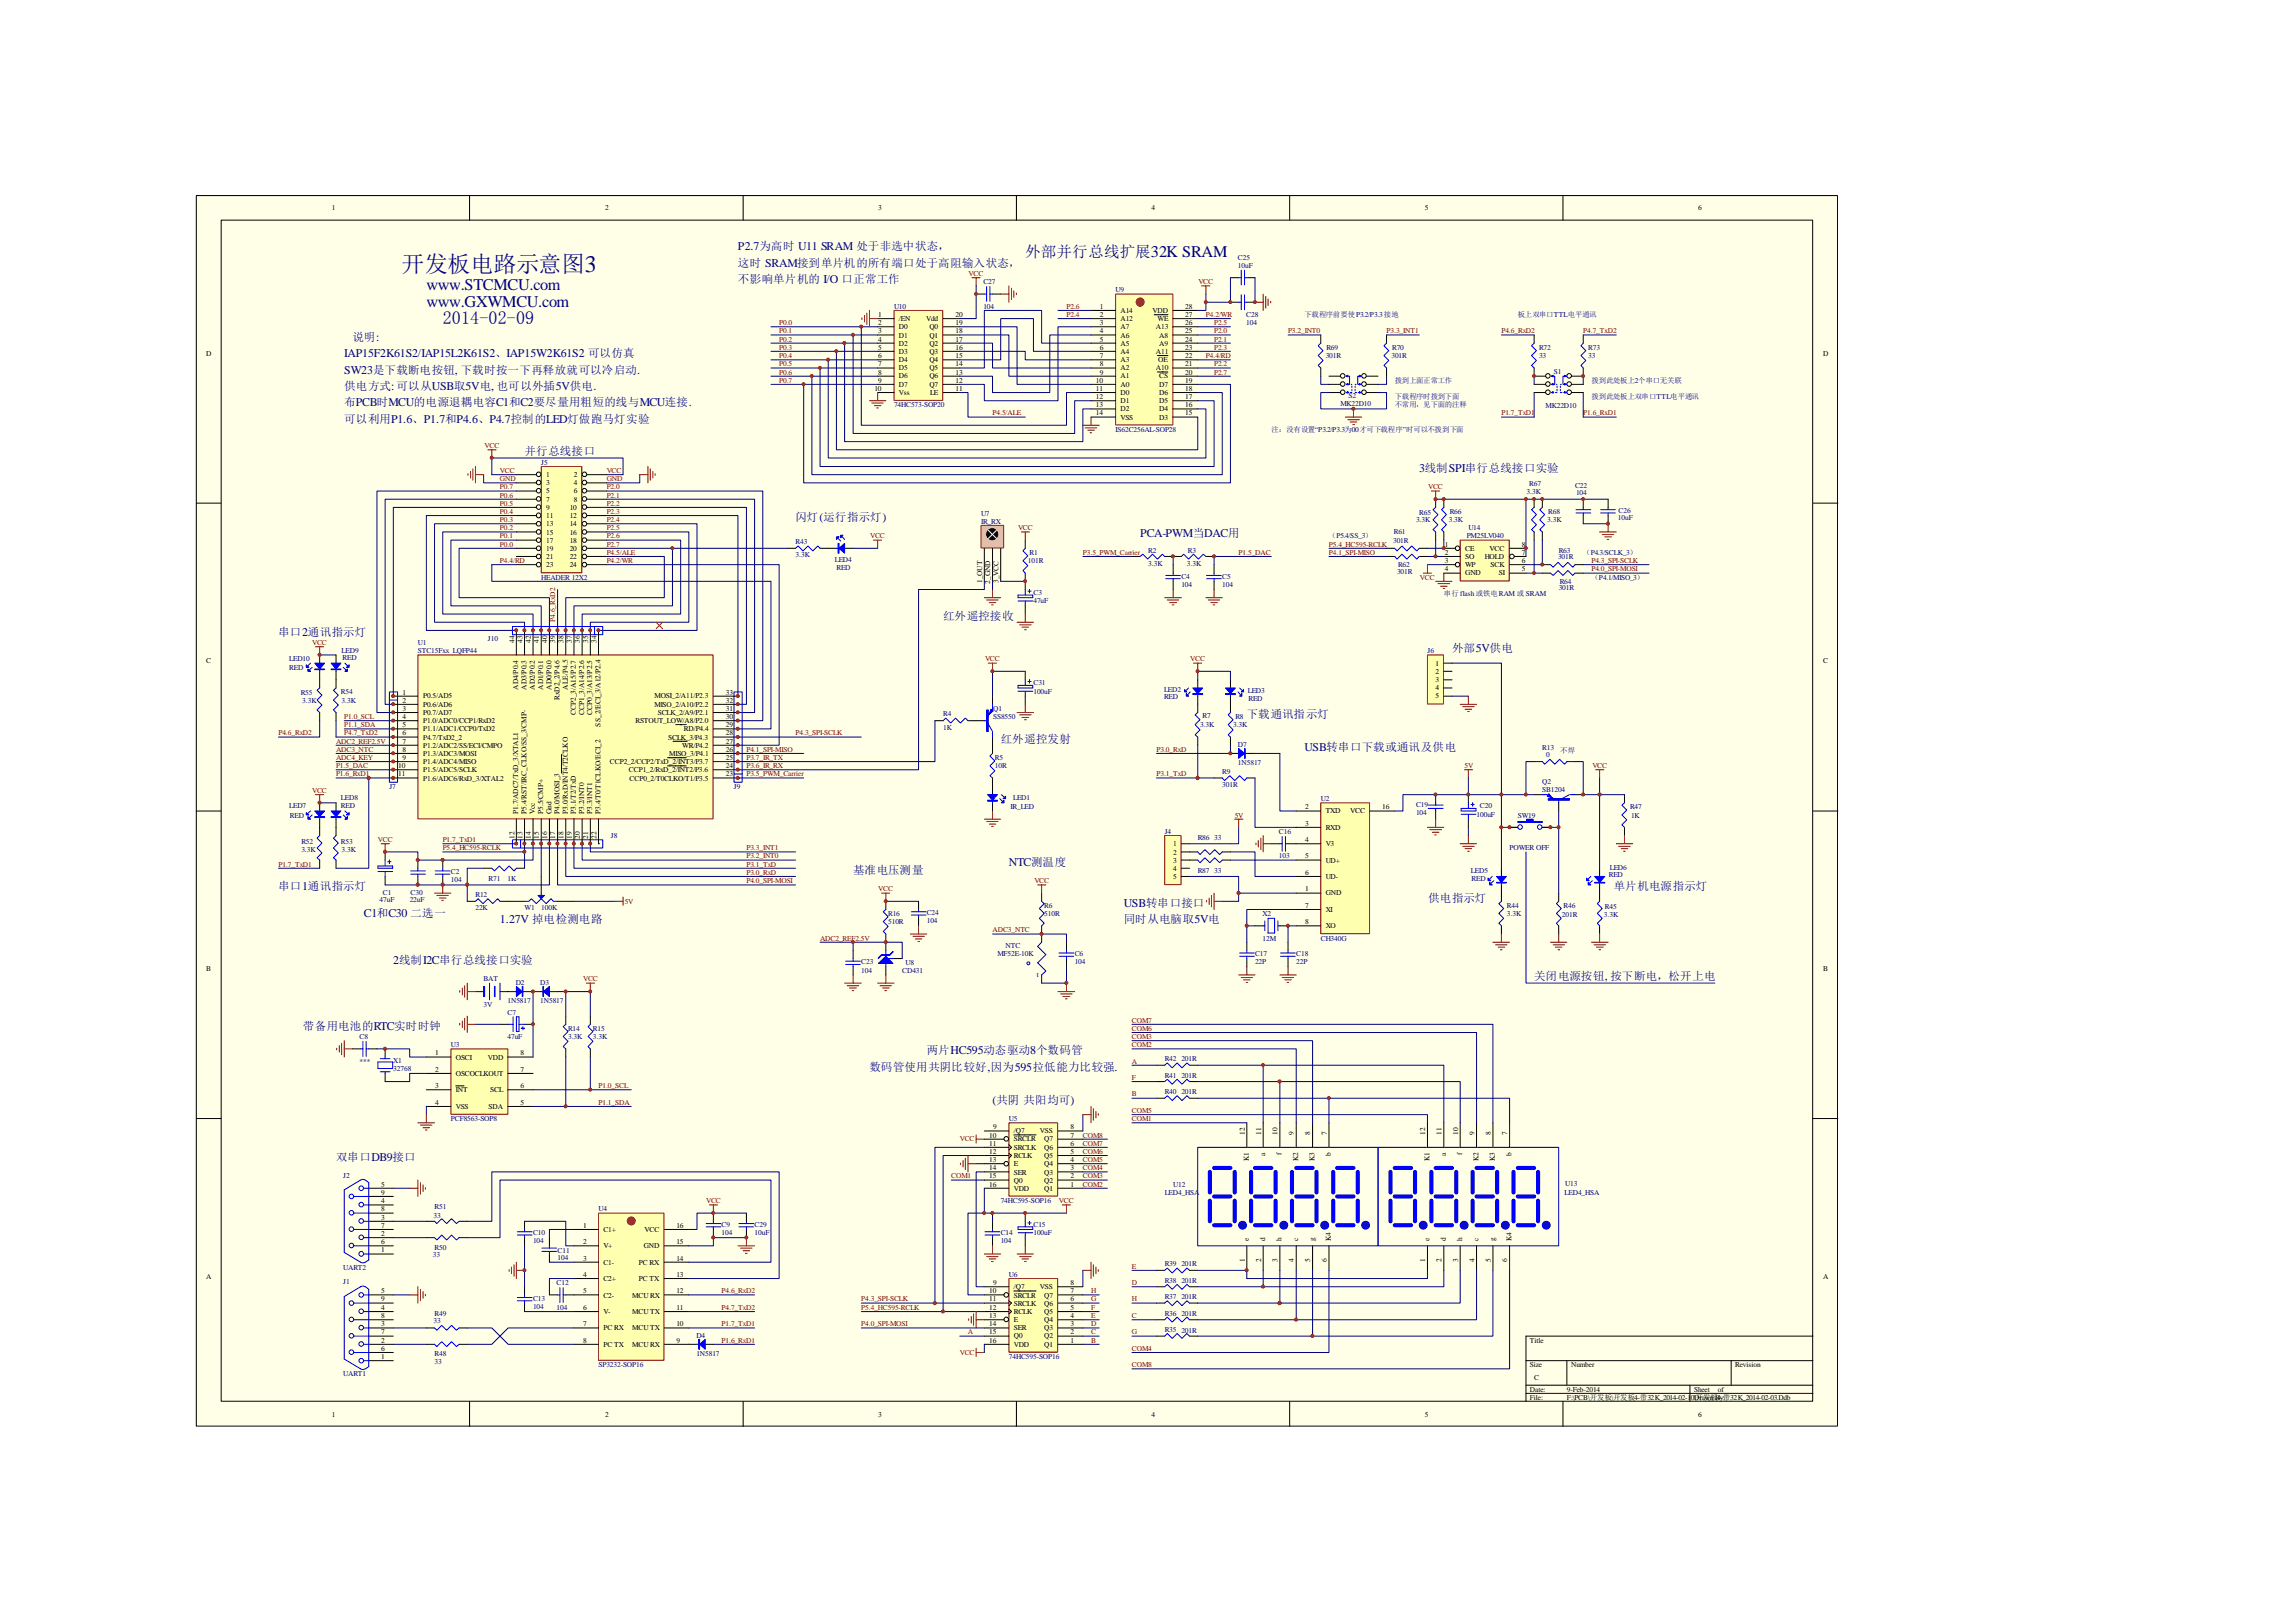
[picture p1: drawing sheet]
<svg xmlns="http://www.w3.org/2000/svg" width="297mm" height="210mm" viewBox="0 0 297 210" stroke-linecap="round" stroke-linejoin="round" font-family="sans-serif">
<defs><g id="words">
<text font-size="3" fill="#000080" x="51.9" y="35.2">开发板电路示意图3</text>
<text font-size="2.3" fill="#000080" x="57.3" y="41.9">2014-02-09</text>
<g font-size="2.1" fill="#000080">
<text x="55.2" y="39.7">www.GXWMCU.com</text>
<text x="55.2" y="37.5">www.STCMCU.com</text>
</g>
<text font-size="2" fill="#000080" x="132.6" y="33.3">外部并行总线扩展32K SRAM</text>
<g font-size="1.5" fill="#000080">
<text x="95.5" y="32.4">P2.7为高时 U11 SRAM 处于非选中状态，</text>
<text x="95.5" y="34.5">这时 SRAM接到单片机的所有端口处于高阻输入状态，</text>
<text x="95.5" y="36.7">不影响单片机的 I/O 口正常工作</text>
<text x="44.5" y="46.2">IAP15F2K61S2/IAP15L2K61S2、IAP15W2K61S2 可以仿真</text>
<text x="45.6" y="44.1">说明:</text>
<text x="44.5" y="48.3">SW23是下载断电按钮, 下载时按一下再释放就可以冷启动.</text>
<text x="44.5" y="52.6">布PCB时MCU的电源退耦电容C1和C2要尽量用粗短的线与MCU连接.</text>
<text x="44.5" y="50.5">供电方式: 可以从USB取5V电, 也可以外插5V供电.</text>
<text x="44.5" y="54.7">可以利用P1.6、P1.7和P4.6、P4.7控制的LED灯做跑马灯实验</text>
<text x="67.9" y="58.9">并行总线接口</text>
<text x="183.6" y="61">3线制SPI串行总线接口实验</text>
<text x="102.9" y="67.4">闪灯(运行指示灯)</text>
<text x="147.5" y="69.5">PCA-PWM当DAC用</text>
<text x="36" y="82.3">串口2通讯指示灯</text>
<text x="122" y="80.2">红外遥控接收</text>
<text x="187.8" y="84.4">外部5V供电</text>
<text x="161.3" y="92.9">下载通讯指示灯</text>
<text x="129.4" y="96.1">红外遥控发射</text>
<text x="168.7" y="97.1">USB转串口下载或通讯及供电</text>
<text x="110.4" y="113.1">基准电压测量</text>
<text x="130.5" y="112">NTC测温度</text>
<text x="36" y="115.2">串口1通讯指示灯</text>
<text x="47.1" y="118.7">C1和C30 二选一</text>
<text x="64.7" y="119.5">1.27V 掉电检测电路</text>
<text x="145.4" y="119.5">同时从电脑取5V电</text>
<text x="145.4" y="117.3">USB转串口接口</text>
<text x="184.7" y="116.7">供电指示灯</text>
<text x="208.7" y="115.2">单片机电源指示灯</text>
<text x="50.9" y="124.7">2线制I2C串行总线接口实验</text>
<text x="198.5" y="126.9">关闭电源按钮, 按下断电，松开上电</text>
<text x="39.2" y="133.3">带备用电池的RTC实时时钟</text>
<text x="119.9" y="136.4">两片HC595动态驱动8个数码管</text>
<text x="112.5" y="138.5">数码管使用共阴比较好,因为595拉低能力比较强.</text>
<text x="128.4" y="142.8">(共阴 共阳均可)</text>
<text x="43.5" y="150.2">双串口DB9接口</text>
</g>
<g font-size="1">
<text x="42.9" y="27.2">1</text>
<text x="78.3" y="27.2">2</text>
<text x="113.6" y="27.2">3</text>
<text x="149" y="27.2">4</text>
<text x="184.3" y="27.2">5</text>
<text x="219.7" y="27.2">6</text>
<text x="113.6" y="41">1</text>
<text x="116.3" y="41.6">/EN</text>
<text x="119.8" y="41.6">Vdd</text>
<text x="123.6" y="41">20</text>
<text x="142.3" y="40">1</text>
<text x="142.3" y="41">2</text>
<text x="144.9" y="40.5">A14</text>
<text x="144.9" y="41.6">A12</text>
<text x="149.1" y="40.5">VDD</text>
<text x="149.7" y="41.6">WE</text>
<text x="153.3" y="41">27</text>
<text x="153.3" y="40">28</text>
<text x="26.7" y="46">D</text>
<text x="113.6" y="42.1">2</text>
<text x="113.6" y="43.1">3</text>
<text x="113.6" y="44.2">4</text>
<text x="113.6" y="45.2">5</text>
<text x="113.6" y="46.3">6</text>
<text x="113.6" y="47.4">7</text>
<text x="116.3" y="42.6">D0</text>
<text x="116.3" y="43.7">D1</text>
<text x="116.3" y="44.7">D2</text>
<text x="116.3" y="45.8">D3</text>
<text x="116.3" y="46.9">D4</text>
<text x="116.3" y="47.9">D5</text>
<text x="120.2" y="43.7">Q1</text>
<text x="120.2" y="44.7">Q2</text>
<text x="120.2" y="45.8">Q3</text>
<text x="120.2" y="46.9">Q4</text>
<text x="120.2" y="47.9">Q5</text>
<text x="120.2" y="42.6">Q0</text>
<text x="123.6" y="43.1">18</text>
<text x="123.6" y="44.2">17</text>
<text x="123.6" y="45.2">16</text>
<text x="123.6" y="46.3">15</text>
<text x="123.6" y="47.4">14</text>
<text x="123.6" y="42.1">19</text>
<text x="142.3" y="42.1">3</text>
<text x="142.3" y="43.1">4</text>
<text x="142.3" y="44.2">5</text>
<text x="142.3" y="45.2">6</text>
<text x="142.3" y="46.3">7</text>
<text x="142.3" y="47.4">8</text>
<text x="144.9" y="42.6">A7</text>
<text x="144.9" y="43.7">A6</text>
<text x="144.9" y="44.7">A5</text>
<text x="144.9" y="45.8">A4</text>
<text x="144.9" y="46.9">A3</text>
<text x="144.9" y="47.9">A2</text>
<text x="149.5" y="47.9">A10</text>
<text x="149.5" y="45.8">A11</text>
<text x="149.5" y="42.6">A13</text>
<text x="149.8" y="46.9">OE</text>
<text x="149.9" y="44.7">A9</text>
<text x="149.9" y="43.7">A8</text>
<text x="153.3" y="46.3">22</text>
<text x="153.3" y="47.4">21</text>
<text x="153.3" y="45.2">23</text>
<text x="153.3" y="42.1">26</text>
<text x="153.3" y="44.2">24</text>
<text x="153.3" y="43.1">25</text>
<text x="235.8" y="46">D</text>
<text x="113.1" y="50.6">10</text>
<text x="113.6" y="48.5">8</text>
<text x="113.6" y="49.5">9</text>
<text x="116.3" y="51.1">Vss</text>
<text x="116.3" y="49">D6</text>
<text x="116.3" y="50">D7</text>
<text x="120.2" y="49">Q6</text>
<text x="120.2" y="50">Q7</text>
<text x="120.3" y="51.1">LE</text>
<text x="123.6" y="50.6">11</text>
<text x="123.6" y="48.5">13</text>
<text x="123.6" y="49.5">12</text>
<text x="141.8" y="49.5">10</text>
<text x="141.8" y="50.6">11</text>
<text x="141.8" y="51.6">12</text>
<text x="141.8" y="52.7">13</text>
<text x="141.8" y="53.8">14</text>
<text x="142.3" y="48.5">9</text>
<text x="144.9" y="49">A1</text>
<text x="144.9" y="50">A0</text>
<text x="144.9" y="51.1">D0</text>
<text x="144.9" y="52.1">D1</text>
<text x="144.9" y="53.2">D2</text>
<text x="149.9" y="53.2">D4</text>
<text x="149.9" y="52.1">D5</text>
<text x="149.9" y="51.1">D6</text>
<text x="149.9" y="50">D7</text>
<text x="149.9" y="49">CS</text>
<text x="153.3" y="53.8">15</text>
<text x="153.3" y="52.7">16</text>
<text x="153.3" y="51.6">17</text>
<text x="153.3" y="50.6">18</text>
<text x="153.3" y="49.5">19</text>
<text x="153.3" y="48.5">20</text>
<text x="144.9" y="54.3">VSS</text>
<text x="149.9" y="54.3">D3</text>
<text x="70.6" y="61.7">1</text>
<text x="70.6" y="62.8">3</text>
<text x="70.6" y="63.8">5</text>
<text x="70.6" y="64.9">7</text>
<text x="70.6" y="65.9">9</text>
<text x="73.7" y="65.9">10</text>
<text x="74.2" y="61.7">2</text>
<text x="74.2" y="62.8">4</text>
<text x="74.2" y="63.8">6</text>
<text x="74.2" y="64.9">8</text>
<text x="70.6" y="67">11</text>
<text x="70.6" y="68.1">13</text>
<text x="70.6" y="69.2">15</text>
<text x="70.6" y="70.2">17</text>
<text x="70.6" y="71.3">19</text>
<text x="73.7" y="67">12</text>
<text x="73.7" y="68.1">14</text>
<text x="73.7" y="69.2">16</text>
<text x="73.7" y="70.2">18</text>
<text x="73.7" y="71.3">20</text>
<text x="186.9" y="70.7">1</text>
<text x="186.9" y="71.8">2</text>
<text x="189.5" y="71.3">CE</text>
<text x="192.7" y="71.3">VCC</text>
<text x="196.8" y="71.8">7</text>
<text x="196.8" y="70.7">8</text>
<text x="70.6" y="72.3">21</text>
<text x="70.6" y="73.4">23</text>
<text x="73.7" y="72.3">22</text>
<text x="73.7" y="73.4">24</text>
<text x="127" y="75.4" transform="rotate(-90 127 75.4)">1_OUT</text>
<text x="128.1" y="75.5" transform="rotate(-90 128.1 75.5)">2_GND</text>
<text x="129.2" y="75.4" transform="rotate(-90 129.2 75.4)">3_VCC</text>
<text x="186.9" y="72.8">3</text>
<text x="186.9" y="73.9">4</text>
<text x="189.5" y="72.3">SO</text>
<text x="189.5" y="73.4">WP</text>
<text x="189.5" y="74.5">GND</text>
<text x="192.1" y="72.3">HOLD</text>
<text x="192.8" y="73.4">SCK</text>
<text x="193.9" y="74.5">SI</text>
<text x="196.8" y="73.9">5</text>
<text x="196.8" y="72.8">6</text>
<text x="66.5" y="83.2" transform="rotate(-90 66.5 83.2)">44</text>
<text x="67.6" y="83.2" transform="rotate(-90 67.6 83.2)">43</text>
<text x="68.7" y="83.2" transform="rotate(-90 68.7 83.2)">42</text>
<text x="69.7" y="83.2" transform="rotate(-90 69.7 83.2)">41</text>
<text x="70.8" y="83.2" transform="rotate(-90 70.8 83.2)">40</text>
<text x="71.8" y="83.2" transform="rotate(-90 71.8 83.2)">39</text>
<text x="72.9" y="83.2" transform="rotate(-90 72.9 83.2)">38</text>
<text x="73.9" y="83.2" transform="rotate(-90 73.9 83.2)">37</text>
<text x="75" y="83.2" transform="rotate(-90 75 83.2)">36</text>
<text x="76.1" y="83.2" transform="rotate(-90 76.1 83.2)">35</text>
<text x="77.2" y="83.2" transform="rotate(-90 77.2 83.2)">34</text>
<text x="26.7" y="85.8">C</text>
<text x="52.1" y="89.9">1</text>
<text x="67" y="89.2" transform="rotate(-90 67 89.2)">AD4/P0.4</text>
<text x="68.1" y="89.2" transform="rotate(-90 68.1 89.2)">AD3/P0.3</text>
<text x="69.2" y="89.2" transform="rotate(-90 69.2 89.2)">AD2/P0.2</text>
<text x="70.3" y="89.2" transform="rotate(-90 70.3 89.2)">AD1/P0.1</text>
<text x="71.3" y="89.2" transform="rotate(-90 71.3 89.2)">AD0/P0.0</text>
<text x="73.4" y="89.2" transform="rotate(-90 73.4 89.2)">ALE/P4.5</text>
<text x="93.9" y="89.9">33</text>
<text x="185.7" y="86.1">1</text>
<text x="185.7" y="87.2">2</text>
<text x="185.7" y="88.3">3</text>
<text x="185.7" y="89.3">4</text>
<text x="235.8" y="85.8">C</text>
<text x="52.1" y="93">4</text>
<text x="52.1" y="94.1">5</text>
<text x="52.1" y="95.2">6</text>
<text x="52.1" y="92">3</text>
<text x="52.1" y="90.9">2</text>
<text x="54.7" y="90.4">P0.5/AD5</text>
<text x="54.7" y="93.5">P1.0/ADC0/CCP1/RxD2</text>
<text x="54.7" y="94.6">P1.1/ADC1/CCP0/TxD2</text>
<text x="54.7" y="95.7">P4.7/TxD2_2</text>
<text x="54.7" y="92.5">P0.7/AD7</text>
<text x="54.7" y="91.4">P0.6/AD6</text>
<text x="72.4" y="90.6" transform="rotate(-90 72.4 90.6)">RxD2_2/P4.6</text>
<text x="74.5" y="92.5" transform="rotate(-90 74.5 92.5)">CCP2_3/A15/P2.7</text>
<text x="75.6" y="92.5" transform="rotate(-90 75.6 92.5)">CCP1_3/A14/P2.6</text>
<text x="76.6" y="92.5" transform="rotate(-90 76.6 92.5)">CCP0_3/A13/P2.5</text>
<text x="77.7" y="94" transform="rotate(-90 77.7 94)">SS_2/ECI_3/A12/P2.4</text>
<text x="82.2" y="93.5">RSTOUT_LOW/A8/P2.0</text>
<text x="84.7" y="91.4">MISO_2/A10/P2.2</text>
<text x="84.7" y="90.4">MOSI_2/A11/P2.3</text>
<text x="85.1" y="92.5">SCLK_2/A9/P2.1</text>
<text x="86.4" y="95.7">SCLK_3/P4.3</text>
<text x="88.5" y="94.6">RD/P4.4</text>
<text x="93.9" y="94.1">29</text>
<text x="93.9" y="93">30</text>
<text x="93.9" y="92">31</text>
<text x="93.9" y="90.9">32</text>
<text x="93.9" y="95.2">28</text>
<text x="185.7" y="90.4">5</text>
<text x="51.5" y="100.4">11</text>
<text x="51.5" y="99.4">10</text>
<text x="52.1" y="98.3">9</text>
<text x="52.1" y="96.2">7</text>
<text x="52.1" y="97.3">8</text>
<text x="54.7" y="101">P1.6/ADC6/RxD_3/XTAL2</text>
<text x="54.7" y="99.9">P1.5/ADC5/SCLK</text>
<text x="54.7" y="98.9">P1.4/ADC4/MISO</text>
<text x="54.7" y="96.8">P1.2/ADC2/SS/ECI/CMPO</text>
<text x="54.7" y="97.8">P1.3/ADC3/MOSI</text>
<text x="78.9" y="98.9">CCP2_2/CCP2/TxD_2/INT3/P3.7</text>
<text x="81.4" y="99.9">CCP1_2/RxD_2/INT2/P3.6</text>
<text x="81.4" y="101">CCP0_2/T0CLKO/T1/P3.5</text>
<text x="86.6" y="97.8">MISO_3/P4.1</text>
<text x="88.3" y="96.8">WR/P4.2</text>
<text x="93.9" y="96.2">27</text>
<text x="93.9" y="99.4">24</text>
<text x="93.9" y="100.4">23</text>
<text x="93.9" y="97.3">26</text>
<text x="93.9" y="98.3">25</text>
<text x="67" y="105.4" transform="rotate(-90 67 105.4)">P1.7/ADC7/TxD_3/XTAL1</text>
<text x="68.1" y="105.4" transform="rotate(-90 68.1 105.4)">P5.4/RST/IRC_CLKO/SS_3/CMP-</text>
<text x="69.2" y="105.4" transform="rotate(-90 69.2 105.4)">Vcc</text>
<text x="70.3" y="105.4" transform="rotate(-90 70.3 105.4)">P5.5/CMP+</text>
<text x="71.3" y="105.4" transform="rotate(-90 71.3 105.4)">Gnd</text>
<text x="72.4" y="105.4" transform="rotate(-90 72.4 105.4)">P4.0/MOSI_3</text>
<text x="73.4" y="105.4" transform="rotate(-90 73.4 105.4)">P3.0/RxD/INT4/T2CLKO</text>
<text x="74.5" y="105.4" transform="rotate(-90 74.5 105.4)">P3.1/T2/TxD</text>
<text x="75.6" y="105.4" transform="rotate(-90 75.6 105.4)">P3.2/INT0</text>
<text x="76.6" y="105.4" transform="rotate(-90 76.6 105.4)">P3.3/INT1</text>
<text x="77.7" y="105.4" transform="rotate(-90 77.7 105.4)">P3.4/T0/T1CLKO/ECI_2</text>
<text x="168.8" y="104.7">2</text>
<text x="168.8" y="106.8">3</text>
<text x="171.5" y="105.2">TXD</text>
<text x="171.5" y="107.3">RXD</text>
<text x="174.7" y="105.2">VCC</text>
<text x="178.8" y="104.7">16</text>
<text x="66.5" y="108.5" transform="rotate(-90 66.5 108.5)">12</text>
<text x="67.6" y="108.5" transform="rotate(-90 67.6 108.5)">13</text>
<text x="68.7" y="108.5" transform="rotate(-90 68.7 108.5)">14</text>
<text x="69.7" y="108.5" transform="rotate(-90 69.7 108.5)">15</text>
<text x="70.8" y="108.5" transform="rotate(-90 70.8 108.5)">16</text>
<text x="71.8" y="108.5" transform="rotate(-90 71.8 108.5)">17</text>
<text x="72.9" y="108.5" transform="rotate(-90 72.9 108.5)">18</text>
<text x="73.9" y="108.5" transform="rotate(-90 73.9 108.5)">19</text>
<text x="75" y="108.5" transform="rotate(-90 75 108.5)">20</text>
<text x="76.1" y="108.5" transform="rotate(-90 76.1 108.5)">21</text>
<text x="77.2" y="108.5" transform="rotate(-90 77.2 108.5)">22</text>
<text x="151.8" y="109.5">1</text>
<text x="151.8" y="110.6">2</text>
<text x="151.8" y="111.6">3</text>
<text x="151.8" y="112.7">4</text>
<text x="151.8" y="113.7">5</text>
<text x="168.8" y="111.1">5</text>
<text x="168.8" y="109">4</text>
<text x="168.8" y="113.2">6</text>
<text x="171.5" y="111.6">UD+</text>
<text x="171.5" y="109.5">V3</text>
<text x="171.5" y="113.7">UD-</text>
<text x="168.8" y="117.5">7</text>
<text x="168.8" y="119.6">8</text>
<text x="168.8" y="115.4">1</text>
<text x="171.5" y="118">XI</text>
<text x="171.5" y="115.9">GND</text>
<text x="26.7" y="125.6">B</text>
<text x="171.5" y="120.1">XO</text>
<text x="235.8" y="125.6">B</text>
<text x="56.3" y="136.6">1</text>
<text x="59" y="137.1">OSCI</text>
<text x="63.1" y="137.1">VDD</text>
<text x="67.3" y="136.6">8</text>
<text x="56.3" y="138.7">2</text>
<text x="56.3" y="140.8">3</text>
<text x="56.3" y="143">4</text>
<text x="59" y="139.2">OSCOCLKOUT</text>
<text x="59" y="141.3">INT</text>
<text x="59" y="143.5">VSS</text>
<text x="63.2" y="143.5">SDA</text>
<text x="63.4" y="141.3">SCL</text>
<text x="67.3" y="138.7">7</text>
<text x="67.3" y="140.8">6</text>
<text x="67.3" y="143">5</text>
<text x="128" y="148.2">11</text>
<text x="128" y="147.2">10</text>
<text x="128" y="149.3">12</text>
<text x="128.5" y="146.1">9</text>
<text x="131.1" y="148.8">SRCLK</text>
<text x="131.1" y="147.7">SRCLR</text>
<text x="131.1" y="149.9">RCLK</text>
<text x="131.1" y="146.6">/Q7</text>
<text x="134.5" y="146.6">VSS</text>
<text x="135.1" y="149.9">Q5</text>
<text x="135.1" y="148.8">Q6</text>
<text x="135.1" y="147.7">Q7</text>
<text x="138.5" y="149.3">5</text>
<text x="138.5" y="148.2">6</text>
<text x="138.5" y="147.2">7</text>
<text x="138.5" y="146.1">8</text>
<text x="161" y="146.8" transform="rotate(-90 161 146.8)">12</text>
<text x="163.1" y="146.8" transform="rotate(-90 163.1 146.8)">11</text>
<text x="163.7" y="149.5" transform="rotate(-90 163.7 149.5)">a</text>
<text x="165.3" y="146.8" transform="rotate(-90 165.3 146.8)">10</text>
<text x="165.8" y="149.4" transform="rotate(-90 165.8 149.4)">f</text>
<text x="167.4" y="146.8" transform="rotate(-90 167.4 146.8)">9</text>
<text x="169.5" y="146.8" transform="rotate(-90 169.5 146.8)">8</text>
<text x="171.6" y="146.8" transform="rotate(-90 171.6 146.8)">7</text>
<text x="172.2" y="149.5" transform="rotate(-90 172.2 149.5)">b</text>
<text x="184.4" y="146.8" transform="rotate(-90 184.4 146.8)">12</text>
<text x="186.5" y="146.8" transform="rotate(-90 186.5 146.8)">11</text>
<text x="187" y="149.5" transform="rotate(-90 187 149.5)">a</text>
<text x="188.6" y="146.8" transform="rotate(-90 188.6 146.8)">10</text>
<text x="189.1" y="149.4" transform="rotate(-90 189.1 149.4)">f</text>
<text x="190.7" y="146.8" transform="rotate(-90 190.7 146.8)">9</text>
<text x="192.9" y="146.8" transform="rotate(-90 192.9 146.8)">8</text>
<text x="195" y="146.8" transform="rotate(-90 195 146.8)">7</text>
<text x="195.5" y="149.5" transform="rotate(-90 195.5 149.5)">b</text>
<text x="49.3" y="155.7">4</text>
<text x="49.3" y="154.6">9</text>
<text x="49.3" y="153.5">5</text>
<text x="128" y="151.4">14</text>
<text x="128" y="150.4">13</text>
<text x="128" y="152.5">15</text>
<text x="128" y="153.5">16</text>
<text x="131.1" y="152">SER</text>
<text x="131.1" y="150.9">E</text>
<text x="131.1" y="153">Q0</text>
<text x="131.1" y="154.1">VDD</text>
<text x="135.1" y="154.1">Q1</text>
<text x="135.1" y="153">Q2</text>
<text x="135.1" y="152">Q3</text>
<text x="135.1" y="150.9">Q4</text>
<text x="138.5" y="153.5">1</text>
<text x="138.5" y="152.5">2</text>
<text x="138.5" y="151.4">3</text>
<text x="138.5" y="150.4">4</text>
<text x="161.5" y="150.3" transform="rotate(-90 161.5 150.3)">K1</text>
<text x="167.9" y="150.3" transform="rotate(-90 167.9 150.3)">K2</text>
<text x="170" y="150.3" transform="rotate(-90 170 150.3)">K3</text>
<text x="184.9" y="150.3" transform="rotate(-90 184.9 150.3)">K1</text>
<text x="191.3" y="150.3" transform="rotate(-90 191.3 150.3)">K2</text>
<text x="193.4" y="150.3" transform="rotate(-90 193.4 150.3)">K3</text>
<text x="49.3" y="161">6</text>
<text x="49.3" y="159.9">2</text>
<text x="49.3" y="158.9">7</text>
<text x="49.3" y="157.8">3</text>
<text x="49.3" y="156.8">8</text>
<text x="75.4" y="158.9">1</text>
<text x="75.4" y="161">2</text>
<text x="78.1" y="159.4">C1+</text>
<text x="78.1" y="161.5">V+</text>
<text x="83.3" y="161.5">GND</text>
<text x="83.4" y="159.4">VCC</text>
<text x="87.5" y="158.9">16</text>
<text x="87.5" y="161">15</text>
<text x="161.5" y="160.6" transform="rotate(-90 161.5 160.6)">e</text>
<text x="163.7" y="160.6" transform="rotate(-90 163.7 160.6)">d</text>
<text x="165.8" y="160.6" transform="rotate(-90 165.8 160.6)">h</text>
<text x="167.9" y="160.6" transform="rotate(-90 167.9 160.6)">c</text>
<text x="170" y="160.6" transform="rotate(-90 170 160.6)">g</text>
<text x="172.2" y="160.6" transform="rotate(-90 172.2 160.6)">K4</text>
<text x="184.9" y="160.6" transform="rotate(-90 184.9 160.6)">e</text>
<text x="187" y="160.6" transform="rotate(-90 187 160.6)">d</text>
<text x="189.1" y="160.6" transform="rotate(-90 189.1 160.6)">h</text>
<text x="191.3" y="160.6" transform="rotate(-90 191.3 160.6)">c</text>
<text x="193.4" y="160.6" transform="rotate(-90 193.4 160.6)">g</text>
<text x="195.5" y="160.6" transform="rotate(-90 195.5 160.6)">K4</text>
<text x="26.7" y="165.4">A</text>
<text x="49.3" y="167.3">5</text>
<text x="49.3" y="162">1</text>
<text x="75.4" y="163.1">3</text>
<text x="75.4" y="165.2">4</text>
<text x="75.4" y="167.3">5</text>
<text x="78.1" y="163.7">C1-</text>
<text x="78.1" y="165.8">C2+</text>
<text x="78.1" y="167.9">C2-</text>
<text x="81.8" y="167.9">MCU RX</text>
<text x="82.6" y="165.8">PC TX</text>
<text x="82.6" y="163.7">PC RX</text>
<text x="87.5" y="167.3">12</text>
<text x="87.5" y="165.2">13</text>
<text x="87.5" y="163.1">14</text>
<text x="128" y="167.3">10</text>
<text x="128.5" y="166.3">9</text>
<text x="131.1" y="167.9">SRCLR</text>
<text x="131.1" y="166.8">/Q7</text>
<text x="134.5" y="166.8">VSS</text>
<text x="135.1" y="167.9">Q7</text>
<text x="138.5" y="167.3">7</text>
<text x="138.5" y="166.3">8</text>
<text x="161" y="163.2" transform="rotate(-90 161 163.2)">1</text>
<text x="163.1" y="163.2" transform="rotate(-90 163.1 163.2)">2</text>
<text x="165.3" y="163.2" transform="rotate(-90 165.3 163.2)">3</text>
<text x="167.4" y="163.2" transform="rotate(-90 167.4 163.2)">4</text>
<text x="169.5" y="163.2" transform="rotate(-90 169.5 163.2)">5</text>
<text x="171.6" y="163.2" transform="rotate(-90 171.6 163.2)">6</text>
<text x="184.4" y="163.2" transform="rotate(-90 184.4 163.2)">1</text>
<text x="186.5" y="163.2" transform="rotate(-90 186.5 163.2)">2</text>
<text x="188.6" y="163.2" transform="rotate(-90 188.6 163.2)">3</text>
<text x="190.7" y="163.2" transform="rotate(-90 190.7 163.2)">4</text>
<text x="192.9" y="163.2" transform="rotate(-90 192.9 163.2)">5</text>
<text x="195" y="163.2" transform="rotate(-90 195 163.2)">6</text>
<text x="235.8" y="165.4">A</text>
<text x="49.3" y="173.7">2</text>
<text x="49.3" y="172.7">7</text>
<text x="49.3" y="171.6">3</text>
<text x="49.3" y="170.6">8</text>
<text x="49.3" y="169.5">4</text>
<text x="49.3" y="168.4">9</text>
<text x="75.4" y="169.5">6</text>
<text x="75.4" y="171.6">7</text>
<text x="75.4" y="173.7">8</text>
<text x="78.1" y="170">V-</text>
<text x="78.1" y="172.1">PC RX</text>
<text x="81.8" y="172.1">MCU TX</text>
<text x="81.8" y="170">MCU TX</text>
<text x="87.5" y="173.7">9</text>
<text x="87.5" y="171.6">10</text>
<text x="87.5" y="169.5">11</text>
<text x="128" y="171.6">14</text>
<text x="128" y="168.4">11</text>
<text x="128" y="169.5">12</text>
<text x="128" y="170.6">13</text>
<text x="128" y="172.7">15</text>
<text x="128" y="173.7">16</text>
<text x="131.1" y="172.1">SER</text>
<text x="131.1" y="168.9">SRCLK</text>
<text x="131.1" y="170">RCLK</text>
<text x="131.1" y="171.1">E</text>
<text x="131.1" y="173.2">Q0</text>
<text x="135.1" y="173.2">Q2</text>
<text x="135.1" y="172.1">Q3</text>
<text x="135.1" y="171.1">Q4</text>
<text x="135.1" y="170">Q5</text>
<text x="135.1" y="168.9">Q6</text>
<text x="138.5" y="173.7">1</text>
<text x="138.5" y="172.7">2</text>
<text x="138.5" y="171.6">3</text>
<text x="138.5" y="170.6">4</text>
<text x="138.5" y="169.5">5</text>
<text x="138.5" y="168.4">6</text>
<text x="197.9" y="173.7">Title</text>
<text x="49.3" y="175.8">1</text>
<text x="49.3" y="174.8">6</text>
<text x="78.1" y="174.2">PC TX</text>
<text x="81.8" y="174.2">MCU RX</text>
<text x="131.1" y="174.2">VDD</text>
<text x="135.1" y="174.2">Q1</text>
<text x="197.9" y="176.9">Size</text>
<text x="198.5" y="178.5">C</text>
<text x="203.2" y="176.9">Number</text>
<text x="224.4" y="176.9">Revision</text>
<text x="42.9" y="183.3">1</text>
<text x="78.3" y="183.3">2</text>
<text x="113.6" y="183.3">3</text>
<text x="149" y="183.3">4</text>
<text x="184.3" y="183.3">5</text>
<text x="197.9" y="180.1">Date:</text>
<text x="197.9" y="181.1">File:</text>
<text x="202.7" y="180.1">9-Feb-2014</text>
<text x="202.7" y="181.1">F:\PCB\开发板\开发板4-带32K_2014-02-10\Drawn By:</text>
<text x="219.2" y="180.1">Sheet</text>
<text x="219.4" y="181.1">开发板4-带32K_2014-02-03.Ddb</text>
<text x="219.7" y="183.3">6</text>
<text x="222.2" y="180.1">of</text>
</g>
<g font-size="1" fill="#800000">
<text x="125.3" y="35.7">VCC</text>
<text x="138" y="41">P2.4</text>
<text x="138" y="40">P2.6</text>
<text x="155" y="36.8">VCC</text>
<text x="156" y="41">P4.2/WR</text>
<text x="100.8" y="43.1">P0.1</text>
<text x="100.8" y="42.1">P0.0</text>
<text x="100.8" y="44.2">P0.2</text>
<text x="100.8" y="45.2">P0.3</text>
<text x="100.8" y="46.3">P0.4</text>
<text x="100.8" y="47.4">P0.5</text>
<text x="156" y="46.3">P4.4/RD</text>
<text x="157" y="43.1">P2.0</text>
<text x="157" y="44.2">P2.1</text>
<text x="157" y="47.4">P2.2</text>
<text x="157" y="45.2">P2.3</text>
<text x="157" y="42.1">P2.5</text>
<text x="166.6" y="43.1">P3.2_INT0</text>
<text x="179.4" y="43.1">P3.3_INT1</text>
<text x="194.2" y="43.1">P4.6_RxD2</text>
<text x="204.8" y="43.1">P4.7_TxD2</text>
<text x="100.8" y="48.5">P0.6</text>
<text x="100.8" y="49.5">P0.7</text>
<text x="128.4" y="53.8">P4.5/ALE</text>
<text x="157" y="48.5">P2.7</text>
<text x="194.2" y="53.8">P1.7_TxD1</text>
<text x="204.8" y="53.8">P1.6_RxD1</text>
<text x="62.7" y="58">VCC</text>
<text x="64.7" y="65.4">P0.5</text>
<text x="64.7" y="64.4">P0.6</text>
<text x="64.7" y="63.3">P0.7</text>
<text x="64.7" y="62.3">GND</text>
<text x="64.7" y="61.2">VCC</text>
<text x="78.5" y="63.3">P2.0</text>
<text x="78.5" y="64.4">P2.1</text>
<text x="78.5" y="65.4">P2.2</text>
<text x="78.5" y="62.3">GND</text>
<text x="78.5" y="61.2">VCC</text>
<text x="184.7" y="63.3">VCC</text>
<text x="64.7" y="70.7">P0.0</text>
<text x="64.7" y="69.7">P0.1</text>
<text x="64.7" y="68.6">P0.2</text>
<text x="64.7" y="67.6">P0.3</text>
<text x="64.7" y="66.5">P0.4</text>
<text x="78.5" y="66.5">P2.3</text>
<text x="78.5" y="67.6">P2.4</text>
<text x="78.5" y="68.6">P2.5</text>
<text x="78.5" y="69.7">P2.6</text>
<text x="78.5" y="70.7">P2.7</text>
<text x="78.5" y="71.8">P4.5/ALE</text>
<text x="112.6" y="69.7">VCC</text>
<text x="131.7" y="68.6">VCC</text>
<text x="140.1" y="71.8">P3.5_PWM_Carrier</text>
<text x="160.2" y="71.8">P1.5_DAC</text>
<text x="171.9" y="70.7">P5.4_HC595-RCLK</text>
<text x="171.9" y="71.8">P4.1_SPI-MISO</text>
<text x="64.7" y="72.8">P4.4/RD</text>
<text x="78.5" y="72.8">P4.2/WR</text>
<text x="183.7" y="75">VCC</text>
<text x="205.9" y="72.8">P4.3_SPI-SCLK</text>
<text x="205.9" y="73.9">P4.0_SPI-MOSI</text>
<text x="40.4" y="83.5">VCC</text>
<text x="71.8" y="80.5" transform="rotate(-90 71.8 80.5)">P4.6_RxD2</text>
<text x="127.4" y="85.6">VCC</text>
<text x="154" y="85.6">VCC</text>
<text x="36" y="95.2">P4.6_RxD2</text>
<text x="44.5" y="95.2">P4.7_TxD2</text>
<text x="44.5" y="93">P1.0_SCL</text>
<text x="44.5" y="94.1">P1.1_SDA</text>
<text x="102.9" y="95.2">P4.3_SPI-SCLK</text>
<text x="43.5" y="99.4">P1.5_DAC</text>
<text x="43.5" y="96.2">ADC2_REF2.5V</text>
<text x="43.5" y="98.3">ADC4_KEY</text>
<text x="43.5" y="97.3">ADC3_NTC</text>
<text x="43.5" y="100.4">P1.6_RxD1</text>
<text x="96.6" y="98.3">P3.7_IR_TX</text>
<text x="96.6" y="99.4">P3.6_IR_RX</text>
<text x="96.6" y="97.3">P4.1_SPI-MISO</text>
<text x="96.6" y="100.4">P3.5_PWM_Carrier</text>
<text x="149.6" y="100.4">P3.1_TxD</text>
<text x="149.6" y="97.3">P3.0_RxD</text>
<text x="189.4" y="99.4">5V</text>
<text x="206" y="99.4">VCC</text>
<text x="40.4" y="102.6">VCC</text>
<text x="159.7" y="105.8">5V</text>
<text x="36" y="112.1">P1.7_TxD1</text>
<text x="48.9" y="109">VCC</text>
<text x="57.3" y="110">P5.4_HC595-RCLK</text>
<text x="57.3" y="109">P1.7_TxD1</text>
<text x="96.6" y="111.1">P3.2_INT0</text>
<text x="96.6" y="110">P3.3_INT1</text>
<text x="96.6" y="113.2">P3.0_RxD</text>
<text x="96.6" y="112.1">P3.1_TxD</text>
<text x="80.8" y="116.9">5V</text>
<text x="96.6" y="114.2">P4.0_SPI-MOSI</text>
<text x="113.6" y="115.4">VCC</text>
<text x="133.8" y="114.3">VCC</text>
<text x="106.1" y="121.7">ADC2_REF2.5V</text>
<text x="128.4" y="120.6">ADC3_NTC</text>
<text x="75.4" y="127">VCC</text>
<text x="146.4" y="135.5">COM2</text>
<text x="146.4" y="134.4">COM3</text>
<text x="146.4" y="133.4">COM6</text>
<text x="146.4" y="132.3">COM7</text>
<text x="146.4" y="137.6">A</text>
<text x="77.4" y="140.8">P1.0_SCL</text>
<text x="77.4" y="143">P1.1_SDA</text>
<text x="146.4" y="141.9">B</text>
<text x="146.4" y="139.7">F</text>
<text x="124.2" y="147.7">VCC</text>
<text x="140.1" y="149.3">COM6</text>
<text x="140.1" y="148.2">COM7</text>
<text x="140.1" y="147.2">COM8</text>
<text x="146.4" y="145.1">COM1</text>
<text x="146.4" y="144">COM5</text>
<text x="91.3" y="155.7">VCC</text>
<text x="123.1" y="152.5">COM1</text>
<text x="137" y="155.7">VCC</text>
<text x="140.1" y="153.5">COM2</text>
<text x="140.1" y="152.5">COM3</text>
<text x="140.1" y="151.4">COM4</text>
<text x="140.1" y="150.4">COM5</text>
<text x="93.3" y="167.3">P4.6_RxD2</text>
<text x="141.1" y="167.3">H</text>
<text x="146.4" y="166.3">D</text>
<text x="146.4" y="164.2">E</text>
<text x="93.3" y="171.6">P1.7_TxD1</text>
<text x="93.3" y="173.7">P1.6_RxD1</text>
<text x="93.3" y="169.5">P4.7_TxD2</text>
<text x="111.4" y="171.6">P4.0_SPI-MOSI</text>
<text x="111.4" y="168.4">P4.3_SPI-SCLK</text>
<text x="111.4" y="169.5">P5.4_HC595-RCLK</text>
<text x="125.2" y="172.7">A</text>
<text x="141.1" y="173.7">B</text>
<text x="141.1" y="172.7">C</text>
<text x="141.1" y="171.6">D</text>
<text x="141.1" y="170.6">E</text>
<text x="141.1" y="169.5">F</text>
<text x="141.1" y="168.4">G</text>
<text x="146.4" y="170.6">C</text>
<text x="146.4" y="172.7">G</text>
<text x="146.4" y="168.4">H</text>
<text x="124.2" y="175.3">VCC</text>
<text x="146.4" y="174.8">COM4</text>
<text x="146.4" y="176.9">COM8</text>
</g>
<g font-size="1" fill="#000080">
<text x="160.1" y="33.6">C25</text>
<text x="160.1" y="34.7">10uF</text>
<text x="115.6" y="40">U10</text>
<text x="127.2" y="36.8">C27</text>
<text x="127.2" y="40">104</text>
<text x="144.3" y="37.8">U9</text>
<text x="161.2" y="41">C28</text>
<text x="168.7" y="41">下载程序前要使P3.2/P3.3接地</text>
<text x="196.3" y="41">板上双串口TTL电平通讯</text>
<text x="161.2" y="42.1">104</text>
<text x="171.5" y="46.3">301R</text>
<text x="171.6" y="45.2">R69</text>
<text x="180" y="46.3">301R</text>
<text x="180.1" y="45.2">R70</text>
<text x="199.1" y="45.2">R72</text>
<text x="199.1" y="46.3">33</text>
<text x="205.4" y="45.2">R73</text>
<text x="205.4" y="46.3">33</text>
<text x="115.6" y="52.7">74HC573-SOP20</text>
<text x="173.4" y="52.5">MK22D10</text>
<text x="174.4" y="51.5">S2</text>
<text x="180.4" y="49.5">拨到上面正常工作</text>
<text x="180.4" y="51.6">下载程序时拨到下面</text>
<text x="180.4" y="52.7">不常用，见下面的注释</text>
<text x="199.9" y="52.8">MK22D10</text>
<text x="201" y="48.3">S1</text>
<text x="205.9" y="49.5">拨到此处板上2个串口无关联</text>
<text x="205.9" y="51.6">拨到此处板上双串口TTL电平通讯</text>
<text x="144.3" y="55.9">IS62C256AL-SOP28</text>
<text x="164.5" y="55.9">注：没有设置“P3.2/P3.3为00才可下载程序”时可以不拨到下面</text>
<text x="70" y="60.1">J5</text>
<text x="197.5" y="64">3.3K</text>
<text x="197.8" y="62.9">R67</text>
<text x="203.7" y="63.2">C22</text>
<text x="203.9" y="64">104</text>
<text x="102.9" y="70.4">R43</text>
<text x="126.9" y="66.7">U7</text>
<text x="126.9" y="67.8">IR_RX</text>
<text x="133.2" y="71.8">R1</text>
<text x="148.5" y="71.5">R2</text>
<text x="153.7" y="71.5">R3</text>
<text x="171.9" y="69.7">（P5.4/SS_3）</text>
<text x="180.2" y="70.2">301R</text>
<text x="180.3" y="69">R61</text>
<text x="183.2" y="67.6">3.3K</text>
<text x="183.6" y="66.6">R65</text>
<text x="187.4" y="67.6">3.3K</text>
<text x="187.5" y="66.5">R66</text>
<text x="189.7" y="69.6">PM25LV040</text>
<text x="189.9" y="68.6">U14</text>
<text x="200.1" y="67.6">3.3K</text>
<text x="200.3" y="66.5">R68</text>
<text x="201.6" y="71.5">R63</text>
<text x="204.8" y="71.8">（P4.3/SCLK_3）</text>
<text x="209.3" y="67.3">10uF</text>
<text x="209.4" y="66.4">C26</text>
<text x="70" y="75">HEADER 12X2</text>
<text x="102.9" y="72.1">3.3K</text>
<text x="108" y="72.8">LED4</text>
<text x="108.2" y="73.7">RED</text>
<text x="133" y="72.8">101R</text>
<text x="133.7" y="77">C3</text>
<text x="148.5" y="73.2">3.3K</text>
<text x="152.8" y="74.9">C4</text>
<text x="152.8" y="75.9">104</text>
<text x="153.5" y="73.2">3.3K</text>
<text x="158.1" y="74.9">C5</text>
<text x="158.1" y="75.9">104</text>
<text x="180.7" y="74.3">301R</text>
<text x="180.8" y="73.4">R62</text>
<text x="186.8" y="77.1">串行 flash或铁电RAM 或 SRAM</text>
<text x="201.5" y="72.3">301R</text>
<text x="201.6" y="76.4">301R</text>
<text x="201.8" y="75.5">R64</text>
<text x="205.9" y="75">（P4.1/MISO_3）</text>
<text x="54.1" y="83.5">U1</text>
<text x="63.1" y="83">J10</text>
<text x="133.7" y="78.1">47uF</text>
<text x="37.4" y="85.6">LED10</text>
<text x="37.4" y="86.6">RED</text>
<text x="38.9" y="89.9">R55</text>
<text x="44.1" y="89.7">R54</text>
<text x="44.2" y="84.4">LED9</text>
<text x="44.3" y="85.4">RED</text>
<text x="54.1" y="84.5">STC15Fxx LQFP44</text>
<text x="133.7" y="88.7">C31</text>
<text x="133.7" y="89.7">100uF</text>
<text x="150.6" y="89.5">LED2</text>
<text x="161.4" y="89.7">LED3</text>
<text x="184.6" y="84.5">J6</text>
<text x="39.1" y="90.9">3.3K</text>
<text x="44.2" y="90.9">3.3K</text>
<text x="122" y="92.7">R4</text>
<text x="122" y="94.4">1K</text>
<text x="128.5" y="92">Q1</text>
<text x="128.5" y="93">SS8550</text>
<text x="150.6" y="90.5">RED</text>
<text x="155.2" y="94.1">3.3K</text>
<text x="155.6" y="92.9">R7</text>
<text x="159.5" y="94.1">3.3K</text>
<text x="159.8" y="93">R8</text>
<text x="161.5" y="90.7">RED</text>
<text x="128.7" y="98.3">R5</text>
<text x="128.7" y="99.4">10R</text>
<text x="158.1" y="100.2">R9</text>
<text x="158.1" y="101.8">301R</text>
<text x="160.1" y="96.6">D7</text>
<text x="160.1" y="99">1N5817</text>
<text x="199.5" y="101.4">Q2</text>
<text x="199.5" y="97">R13</text>
<text x="200" y="97.9">0</text>
<text x="201.8" y="97.4">不焊</text>
<text x="37.4" y="104.6">LED7</text>
<text x="37.5" y="105.8">RED</text>
<text x="44.1" y="103.5">LED8</text>
<text x="44.1" y="104.6">RED</text>
<text x="50.4" y="102.1">J7</text>
<text x="94.9" y="102.1">J9</text>
<text x="130.7" y="104.7">IR_LED</text>
<text x="131.1" y="103.5">LED1</text>
<text x="150.7" y="107.9">J4</text>
<text x="165.4" y="107.9">C16</text>
<text x="170.8" y="103.7">U2</text>
<text x="183.2" y="104.4">C19</text>
<text x="183.2" y="105.4">104</text>
<text x="191" y="105.7">100uF</text>
<text x="191.4" y="104.5">C20</text>
<text x="196.3" y="105.8">SW19</text>
<text x="199.5" y="102.5">SB1204</text>
<text x="210.9" y="104.7">R47</text>
<text x="211" y="105.9">1K</text>
<text x="39" y="109.2">R52</text>
<text x="39" y="110.2">3.3K</text>
<text x="44.1" y="109.2">R53</text>
<text x="44.2" y="110.2">3.3K</text>
<text x="58.3" y="113.1">C2</text>
<text x="63.2" y="114">R71</text>
<text x="65.7" y="114">1K</text>
<text x="79" y="108.5">J8</text>
<text x="154.9" y="108.7">R86</text>
<text x="154.9" y="112.9">R87</text>
<text x="157" y="108.7">33</text>
<text x="157" y="112.9">33</text>
<text x="165.4" y="111.1">103</text>
<text x="190.3" y="112.9">LED5</text>
<text x="190.4" y="114">RED</text>
<text x="195.3" y="110">POWER OFF</text>
<text x="208.1" y="113.5">RED</text>
<text x="208.2" y="112.6">LED6</text>
<text x="49.1" y="116.7">47uF</text>
<text x="49.5" y="115.9">C1</text>
<text x="53" y="116.7">22uF</text>
<text x="53.1" y="115.9">C30</text>
<text x="58.3" y="114.2">104</text>
<text x="61.5" y="116.1">R12</text>
<text x="61.5" y="117.8">22K</text>
<text x="67.9" y="117.8">W1</text>
<text x="70" y="117.8">100K</text>
<text x="114.9" y="118.5">R16</text>
<text x="114.9" y="119.6">510R</text>
<text x="119.9" y="118.4">C24</text>
<text x="119.9" y="119.5">104</text>
<text x="135.1" y="117.5">R6</text>
<text x="135.1" y="118.5">510R</text>
<text x="163.3" y="118.5">X2</text>
<text x="194.9" y="117.5">R44</text>
<text x="194.9" y="118.5">3.3K</text>
<text x="202" y="118.6">201R</text>
<text x="202.3" y="117.5">R46</text>
<text x="207.5" y="118.6">3.3K</text>
<text x="207.6" y="117.6">R45</text>
<text x="111.4" y="124.8">C23</text>
<text x="111.4" y="125.8">104</text>
<text x="116.7" y="125.8">CD431</text>
<text x="117.1" y="124.9">U8</text>
<text x="129" y="123.7">MF52E-10K</text>
<text x="130.1" y="122.7">NTC</text>
<text x="139" y="123.7">C6</text>
<text x="139" y="124.8">104</text>
<text x="162.3" y="123.7">C17</text>
<text x="162.3" y="124.8">22P</text>
<text x="163.3" y="121.7">12M</text>
<text x="167.7" y="123.7">C18</text>
<text x="167.7" y="124.8">22P</text>
<text x="170.8" y="121.7">CH340G</text>
<text x="62.6" y="126.9">BAT</text>
<text x="62.6" y="130.3">3V</text>
<text x="65.7" y="131.3">C7</text>
<text x="65.7" y="129.8">1N5817</text>
<text x="66.7" y="127.4">D2</text>
<text x="69.9" y="127.4">D3</text>
<text x="69.9" y="129.8">1N5817</text>
<text x="134.1" y="126.4">t</text>
<text x="46.5" y="134.4">C8</text>
<text x="46.5" y="137.6">***</text>
<text x="50.9" y="137.5">X1</text>
<text x="58.3" y="135.5">U3</text>
<text x="65.7" y="134.4">47uF</text>
<text x="73.5" y="133.4">R14</text>
<text x="73.5" y="134.4">3.3K</text>
<text x="76.7" y="133.4">R15</text>
<text x="76.7" y="134.4">3.3K</text>
<text x="150.7" y="137.3">R42</text>
<text x="152.8" y="137.3">201R</text>
<text x="50.9" y="138.6">32768</text>
<text x="150.7" y="141.6">R40</text>
<text x="150.7" y="139.4">R41</text>
<text x="152.8" y="141.6">201R</text>
<text x="152.8" y="139.4">201R</text>
<text x="58.3" y="145.1">PCF8563-SOP8</text>
<text x="130.5" y="145.1">U5</text>
<text x="44.4" y="152.4">J2</text>
<text x="129.4" y="155.7">74HC595-SOP16</text>
<text x="150.7" y="154.6">LED4_HSA</text>
<text x="151.8" y="153.5">U12</text>
<text x="202.4" y="154.6">LED4_HSA</text>
<text x="202.5" y="153.5">U13</text>
<text x="56.1" y="157.6">33</text>
<text x="56.2" y="161.7">R50</text>
<text x="56.2" y="156.4">R51</text>
<text x="69" y="159.8">C10</text>
<text x="69" y="160.9">104</text>
<text x="77.4" y="156.8">U4</text>
<text x="93.3" y="158.7">C9</text>
<text x="93.3" y="159.8">104</text>
<text x="97.6" y="158.7">C29</text>
<text x="97.6" y="159.8">10uF</text>
<text x="129.4" y="159.8">C14</text>
<text x="129.4" y="160.8">104</text>
<text x="133.7" y="158.7">C15</text>
<text x="133.7" y="159.8">100uF</text>
<text x="44.4" y="166.2">J1</text>
<text x="44.4" y="164.3">UART2</text>
<text x="56" y="162.7">33</text>
<text x="72" y="166.3">C12</text>
<text x="72.1" y="162.1">C11</text>
<text x="72.1" y="163">104</text>
<text x="130.5" y="165.2">U6</text>
<text x="150.7" y="166">R38</text>
<text x="150.7" y="163.9">R39</text>
<text x="152.8" y="166">201R</text>
<text x="152.8" y="163.9">201R</text>
<text x="56.1" y="171.2">33</text>
<text x="56.2" y="170.2">R49</text>
<text x="69" y="168.3">C13</text>
<text x="69" y="169.4">104</text>
<text x="72" y="169.5">104</text>
<text x="90.1" y="173.1">D4</text>
<text x="150.7" y="172.3">R35</text>
<text x="150.7" y="170.2">R36</text>
<text x="150.7" y="168.1">R37</text>
<text x="152.8" y="172.5">201R</text>
<text x="152.8" y="170.2">201R</text>
<text x="152.8" y="168.1">201R</text>
<text x="44.4" y="178.1">UART1</text>
<text x="56.2" y="175.5">R48</text>
<text x="56.2" y="176.5">33</text>
<text x="77.4" y="176.9">SP3232-SOP16</text>
<text x="90.1" y="175.4">1N5817</text>
<text x="130.5" y="175.8">74HC595-SOP16</text>
</g>
</g></defs>
<path d="M25.4 25.3h212.3v159.2h-212.3z" fill="#ffffe8"/>
<g fill="none" stroke="#000" stroke-width=".13">
<path d="M25.4 25.3h212.3v159.2h-212.3zM28.6 28.5h205.9v152.8h-205.9zM60.7 25.3v3.2M96.1 25.3v3.2M131.5 25.3v3.2M166.8 25.3v3.2M202.2 25.3v3.2M25.4 65.1h3.2M234.5 65.1h3.2M25.4 104.9h3.2M114.6 116.6v1.1M134.7 115.6v1"/>
<path d="M134.7 119.8v2.1M234.5 104.9h3.2M114.6 120.9v2.1M114.6 125.1v1M115.6 124h1.1M134.7 126.1v1.1M138 121.9v1.1M138 124v1.1M25.4 144.7h3.2M234.5 144.7h3.2M197.4 176.1h37.1M197.4 179.2h37.1"/>
<path d="M202.7 176.1v3.1M218.6 179.2v2.1M223.9 176.1v3.1M234.5 172.9h-37.1v8.4M60.7 181.3v3.3M96.1 181.3v3.3M131.5 181.3v3.3M166.8 181.3v3.3M197.4 180.3h37.1M202.2 181.3v3.3"/>
</g>
<g fill="none" stroke="#00f" stroke-width=".13">
<path d="M114.6 117.7l-.4 .3 .7 .6-.7 .6 .7 .7-.7 .6 .4 .4M134.7 116.6l.4 .3-.7 .7 .7 .6-.7 .6 .7 .7-.4 .3M114.6 123v2.1M114.6 124h1M134.7 121.9l-.5 .6 1.1 1-1.1 1.1 1.1 1-.6 .5M137 123.7h1.9M137 123.3h1.9M138 123v.3M138 123.7v.3"/>
<circle cx="133" cy="124.6" r=".19"/>
</g>
<g fill="#00f" stroke="#00f" stroke-width=".13">
<path d="M113.6 124.7l1-1 .9 1z"/>
<path d="M114 123.5h1.1l.4-.4-.4 .5h-1.1l-.4 .4z" fill-rule="evenodd"/>
</g>
<path d="M114 115.6h1.1M114.6 115.6v1M134.2 114.5h1.1M134.7 114.5v1.1" fill="none" stroke="#800000" stroke-width=".13"/>
<path d="M185.2 151.6v2.7M185.2 155.4v2.6M185.7 151.1h2.1M185.7 154.8h2.1M185.7 158.5h2.1M188.4 151.6v2.7M188.4 155.4v2.6" fill="none" stroke="#00f" stroke-width=".53"/>
<circle cx="189.4" cy="158.5" r=".51" fill="#0000bf" stroke="#00f" stroke-width=".13"/>
<path d="M190.5 151.6v2.7M190.5 155.4v2.6M191 151.1h2.1M191 154.8h2.1M191 158.5h2.1M193.7 151.6v2.7M193.7 155.4v2.6" fill="none" stroke="#00f" stroke-width=".53"/>
<circle cx="194.7" cy="158.5" r=".51" fill="#0000bf" stroke="#00f" stroke-width=".13"/>
<path d="M195.8 151.6v2.7M195.8 155.4v2.6M196.3 151.1h2.2M196.3 154.8h2.2M196.3 158.5h2.2M199 151.6v2.7M199 155.4v2.6" fill="none" stroke="#00f" stroke-width=".53"/>
<circle cx="200" cy="158.5" r=".51" fill="#0000bf" stroke="#00f" stroke-width=".13"/>
<path d="M179.9 151.6v2.7M179.9 155.4v2.6M180.4 151.1h2.1M180.4 154.8h2.1M180.4 158.5h2.1M183 151.6v2.7M183 155.4v2.6" fill="none" stroke="#00f" stroke-width=".53"/>
<circle cx="184.1" cy="158.5" r=".51" fill="#0000bf" stroke="#00f" stroke-width=".13"/>
<path d="M178.3 148.5h23.3v12.7h-23.3z" fill="none" stroke="#00f" stroke-width=".13"/>
<path d="M184.7 145.3v3.2M186.8 145.3v3.2M188.9 145.3v3.2M191 145.3v3.2M193.1 145.3v3.2M195.3 145.3v3.2M184.7 161.2v3.2M186.8 161.2v3.2M188.9 161.2v3.2M191 161.2v3.2M193.1 161.2v3.2M195.3 161.2v3.2" fill="none" stroke="#000" stroke-width=".13"/>
<path d="M161.8 151.6v2.7M161.8 155.4v2.6M162.3 151.1h2.2M162.3 154.8h2.2M162.3 158.5h2.2M165 151.6v2.7M165 155.4v2.6" fill="none" stroke="#00f" stroke-width=".53"/>
<circle cx="166.1" cy="158.5" r=".51" fill="#0000bf" stroke="#00f" stroke-width=".13"/>
<path d="M167.1 151.6v2.7M167.1 155.4v2.6M167.7 151.1h2.1M167.7 154.8h2.1M167.7 158.5h2.1M170.3 151.6v2.7M170.3 155.4v2.6" fill="none" stroke="#00f" stroke-width=".53"/>
<circle cx="171.4" cy="158.5" r=".51" fill="#0000bf" stroke="#00f" stroke-width=".13"/>
<path d="M172.5 151.6v2.7M172.5 155.4v2.6M173 151.1h2.1M173 154.8h2.1M173 158.5h2.1M175.6 151.6v2.7M175.6 155.4v2.6" fill="none" stroke="#00f" stroke-width=".53"/>
<circle cx="176.6" cy="158.5" r=".51" fill="#0000bf" stroke="#00f" stroke-width=".13"/>
<path d="M156.5 151.6v2.7M156.5 155.4v2.6M157 151.1h2.2M157 154.8h2.2M157 158.5h2.2M159.7 151.6v2.7M159.7 155.4v2.6" fill="none" stroke="#00f" stroke-width=".53"/>
<circle cx="160.7" cy="158.5" r=".51" fill="#0000bf" stroke="#00f" stroke-width=".13"/>
<path d="M154.9 148.5h23.4v12.7h-23.4z" fill="none" stroke="#00f" stroke-width=".13"/>
<path d="M161.3 145.3v3.2M163.4 145.3v3.2M165.6 145.3v3.2M167.7 145.3v3.2M169.8 145.3v3.2M171.9 145.3v3.2M161.3 161.2v3.2M163.4 161.2v3.2M165.6 161.2v3.2M167.7 161.2v3.2M169.8 161.2v3.2M171.9 161.2v3.2" fill="none" stroke="#000" stroke-width=".13"/>
<g fill="none" stroke="#000080" stroke-width=".13">
<path d="M146.4 135.7h21.3v9.6M146.4 134.7h23.4v10.6M146.4 133.6h44.6v11.7M146.4 132.5h46.7v12.8M154.9 137.8h31.9v7.5M154.9 139.9h10.7v5.4M163.4 137.8v7.5M165.6 139.9h23.3v5.4M146.4 144.2h38.3v1.1M146.4 145.3h14.9M154.9 142.1h17v3.2M171.9 142.1h23.4v3.2"/>
<path d="M163.4 164.4v2.1h-8.5M165.6 164.4v4.2h-10.7M167.7 164.4v6.4h-12.8M169.8 164.4v8.5h-14.9M171.9 164.4v10.6h-25.5M184.7 164.4v1h-23.4M186.8 164.4v2.1h-23.4M188.9 164.4v4.2h-23.3M191 164.4v6.4h-23.3M193.1 164.4v8.5h-23.3M195.3 164.4v12.7h-48.9"/>
</g>
<path d="M130.5 145.3h6.3v9.5h-6.3z" fill="#ffffb0"/>
<path d="M130.5 145.3h6.3v9.5h-6.3z" fill="none" stroke="#800000" stroke-width=".13"/>
<g fill="none" stroke="#000" stroke-width=".13">
<path d="M127.3 151.6h3.2M127.3 148.5h3.2M127.3 147.4h2.6M127.3 149.5h3.2M127.3 150.6h2.6M127.3 152.7h3.2M127.3 153.7h3.2M127.3 146.3h3.2M130.5 148.1l.3 .4-.3 .3M130.5 149.2l.3 .3-.3 .4M131.1 146.8h2.9M136.9 151.6h3.2"/>
<path d="M136.9 148.5h3.2M136.9 147.4h3.2M136.9 149.5h3.2M136.9 150.6h3.2M136.9 152.7h3.2M136.9 153.7h3.2M136.9 146.3h3.2"/>
<circle cx="130.2" cy="147.4" r=".3"/>
<circle cx="130.2" cy="150.6" r=".3"/>
</g>
<path d="M123.1 152.7h4.2" fill="none" stroke="#000080" stroke-width=".13"/>
<path d="M130.5 165.5h6.3v9.5h-6.3z" fill="#ffffb0"/>
<g fill="none" stroke="#800000" stroke-width=".13">
<path d="M126.3 146.8v1.1M126.3 147.4h1M137.4 155.9h1.1M138 155.9v1.1M126.3 174.4v1.1M126.3 175h1M127.3 162.3h2.1M127.6 162.6h1.5M128 162.9h.8M128.3 163.2h.2M128.4 161.2v1.1M130.5 165.4h6.3v9.6h-6.3z"/>
<path d="M131.6 162.3h2.1M131.9 162.6h1.5M132.2 162.9h.8M132.5 163.2h.2M132.6 161.2v1.1M140.1 164.4h1M141.1 163.3v2.1M141.4 163.7v1.4M141.8 163.9v.9M142.1 164.3v.2"/>
</g>
<g fill="none" stroke="#000" stroke-width=".13">
<path d="M128.4 158v1.1M132.6 157v1M127.3 171.8h3.2M127.3 168.6h3.2M127.3 167.5h2.6M127.3 169.7h3.2M127.3 170.8h2.6M127.3 172.9h3.2M127.3 173.9h3.2M127.3 166.5h3.2M128.4 160.1v1.1M130.5 168.3l.3 .3-.3 .3"/>
<path d="M130.5 169.4l.3 .3-.3 .3M131.1 167h2.9M132.6 160.1v1.1M136.9 171.8h3.2M136.9 168.6h3.2M136.9 167.5h3.2M136.9 169.7h3.2M136.9 170.8h3.2M136.9 172.9h3.2M136.9 173.9h3.2M136.9 166.5h3.2"/>
<circle cx="130.2" cy="167.5" r=".3"/>
<circle cx="130.2" cy="170.7" r=".3"/>
</g>
<g fill="none" stroke="#000080" stroke-width=".13">
<path d="M126.3 150.6h1M127.3 151.6h-1v14.9h1M127.3 153.7v3.3h5.3M128.4 157v1M140.1 144.2v2.1M124.2 172.9h3.1M127.3 173.9v1.1M140.1 173.9h2.1M140.1 172.9h2.1M140.1 171.8h2.1M140.1 170.8h2.1M140.1 169.7h2.1"/>
<path d="M140.1 168.6h2.1M140.1 167.5h2.1M140.1 164.4v2.1"/>
</g>
<path d="M127.4 159.8h1.9M127.4 159.4h1.9M128.4 159.1v.3M128.4 159.8v.3M131.7 158.7h1.9v.4h-1.9zM131.7 159.5h1.9M132.6 158v.7M132.6 159.5v.6M133 158.2h.4M133.2 158v.4" fill="none" stroke="#00f" stroke-width=".13"/>
<path d="M77.5 157h8.4v19h-8.4z" fill="#ffffb0"/>
<path d="M75.9 127.2h1M76.4 127.2v1.1M77.4 157h8.5v19h-8.5z" fill="none" stroke="#800000" stroke-width=".13"/>
<g fill="none" stroke="#000" stroke-width=".13">
<path d="M146.4 72h1.1M150.7 72h2.1M151.8 73.1v1.1M151.8 75.2v1.1M156 72h1M157 73.1v1.1M157 75.2v1.1M45.6 135.7h1M47.7 135.7h1.1M49.8 135.7v1.1M49.8 138.9v1M61.5 128.3h1.1"/>
<path d="M64.7 128.3h1M67.9 158v1.1M74.2 159.1h3.2M85.9 159.1h3.2M92.3 157v1M92.3 159.1v1M67.9 160.1v1.1M67.9 166.5v1M67.9 168.6v1.1M71.1 167.5h1M71.1 160.1v1.1M71.1 162.3v1"/>
<path d="M73.2 167.5h4.2M74.2 161.2h3.2M74.2 163.3h3.2M74.2 165.4h3.2M74.2 169.7h3.2M74.2 171.8h3.2M74.2 173.9h3.2M85.9 161.2h3.2M85.9 163.3h3.2M85.9 165.4h3.2M85.9 167.5h3.2M85.9 169.7h3.2"/>
<path d="M85.9 171.8h3.2M85.9 173.9h3.2"/>
</g>
<circle cx="81.7" cy="158" r=".51" fill="#800000" stroke="#800000" stroke-width=".13"/>
<path d="M151.8 72v1.1M67.9 158h5.3v3.2h1M74.2 159.1h-3.1v1M67.9 169.7h6.3M71.1 163.3h3.1M74.2 165.4h-3.1v2.1M89.1 171.8h8.5" fill="none" stroke="#000080" stroke-width=".13"/>
<g fill="none" stroke="#00f" stroke-width=".13">
<path d="M147.5 72l.3-.3 .7 .6 .6-.6 .6 .6 .7-.6 .3 .3M150.8 74.9h1.9M150.8 74.5h1.9M151.8 74.2v.3M151.8 74.9v.3M152.8 72l.3-.3 .6 .6 .7-.6 .6 .6 .7-.6 .3 .3M156.1 74.9h1.9M156.1 74.5h1.9M157 74.2v.3M157 74.9v.3M46.6 135.7h.3M46.9 134.7v2"/>
<path d="M47.4 135.7h.3M47.4 134.7v2M48.9 137.4h1.9v.9h-1.9zM49.2 138.7h1.3M49.2 137h1.3M49.8 136.8v.2M49.8 138.7v.2M63.3 127.2v2.2M64.7 127.2v2.2M66.9 159.8h1.9M66.9 159.4h1.9M67.9 159.1v.3"/>
<path d="M67.9 159.8v.3M91.3 158.7h2M91.3 158.3h2M92.3 158v.3M92.3 158.7v.4M66.9 168.3h1.9M66.9 167.9h1.9M67.9 167.5v.4M67.9 168.3v.3M70.1 161.9h1.9M70.1 161.5h1.9M71.1 161.2v.3"/>
<path d="M71.1 161.9v.4M72.1 167.5h.3M72.4 166.6v1.9M72.8 167.5h.4M72.8 166.6v1.9"/>
</g>
<g fill="#00f" stroke="#00f" stroke-width=".13">
<path d="M64 127.6v1.3z" fill-rule="evenodd"/>
<path d="M62.6 127.6h.1v1.3h-.1z" fill-rule="evenodd"/>
</g>
<path d="M58.4 135.8h7.3v8.4h-7.3z" fill="#ffffb0"/>
<path d="M154.4 85.8h1M154.9 85.8v1.1M189.4 99.6h1.1M189.9 99.6v1.1M206.4 99.6h1.1M206.9 99.6v1.1M159.7 106h1.1M160.2 106v1.1M58.3 135.7h7.4v8.5h-7.4z" fill="none" stroke="#800000" stroke-width=".13"/>
<g fill="none" stroke="#000" stroke-width=".13">
<path d="M120.9 93.3h1.1M125.2 93.3h2.1M128.4 90.1v1M128.4 95.4v2.1M154.9 88v1M154.9 90.1v2.1M154.9 95.4v1M159.2 97.5h1M159.2 88v1M159.2 90.1v2.1M159.2 95.4v1M161.3 97.5h1"/>
<path d="M60.4 116.6h1.1M64.7 116.6h1M128.4 100.7v2.1M128.4 103.9v1M157 100.7h1.1M161.3 100.7h1M162.3 119.8h1.1M164.5 109.2h1.1M165.6 119.8h1M166.6 109.2h1.1M185.7 102.8v1.1M185.7 104.9v1.1"/>
<path d="M189.9 102.8v1.1M189.9 106v1.1M194.2 112.3v1.1M194.2 114.5v2.1M194.2 119.8v1.1M198.5 102.8h1M201.6 103.9v1M203.7 102.8h1.1M206.9 112.3v1.1M206.9 114.5v2.1M206.9 119.8v1.1M210.1 102.8v1.1"/>
<path d="M210.1 107.1v1M55.2 136.8h3.1M55.2 138.9h3.1M64.7 132.5h1M65.7 136.8h3.3M65.7 138.9h3.3M65.7 128.3h1.1M67.9 128.3h2.1M67.9 132.5h1.1M71.1 128.3h1M73.2 131.5v1M73.2 135.7v1.1"/>
<path d="M76.4 131.5v1M76.4 135.7v1.1M149.6 139.9h1.1M149.6 137.8h1.1M153.9 139.9h1M153.9 137.8h1M161.3 121.9v1.1M161.3 124v1.1M166.6 121.9v1.1M166.6 124v1.1M47.7 159.1h3.2M47.7 158h3.2"/>
<path d="M47.7 157h3.2M47.7 155.9h3.2M47.7 154.8h3.2M47.7 153.7h3.2M55.2 141h3.1M55.2 143.2h3.1M55.2 158h1M59 140.5h1M59.4 158h1M65.7 141h3.3M65.7 143.2h3.3M149.6 142.1h1.1"/>
<path d="M153.9 142.1h1M47.7 173.9h3.2M47.7 176.1h3.2M47.7 175h3.2M47.7 172.9h3.2M47.7 171.8h3.2M47.7 170.8h3.2M47.7 169.7h3.2M47.7 168.6h3.2M47.7 167.5h3.2M47.7 162.3h3.2M47.7 161.2h3.2"/>
<path d="M47.7 160.1h3.2M55.2 173.9h1M55.2 171.8h1M55.2 160.1h1M59.4 173.9h1M59.4 171.8h1M59.4 160.1h1M89.1 173.9h1.1M91.2 173.9h1.1M149.6 172.9h1.1M149.6 170.8h1.1M149.6 168.6h1.1"/>
<path d="M149.6 166.5h1.1M149.6 164.4h1.1M153.9 172.9h1M153.9 170.8h1M153.9 168.6h1M153.9 166.5h1M153.9 164.4h1"/>
</g>
<g fill="none" stroke="#00f" stroke-width=".13">
<path d="M122 93.3l.3-.4 .7 .6 .6-.6 .6 .6 .7-.6 .3 .4M127.3 93.3h.5M127.8 93.7l.6 .9M128.4 91.1v.7l-.6 .8M128.4 97.5l-.3 .3 .6 .7-.6 .6 .6 .6-.6 .7 .3 .3M128.4 94.7v.7M153.7 89l-.2 .3M154 89.5l-.3 .4M154.9 92.2l-.3 .3 .6 .6-.6 .7 .6 .6-.6 .7 .3 .3M154.9 89v1.1M159.2 92.2l-.3 .3 .6 .6-.6 .7 .6 .6-.6 .7 .3 .3M159.2 89v1.1"/>
<path d="M160.1 89.5l.3 .4M160.2 97.5h1.1M160.4 89l.2 .3M61.5 116.6l.3-.3 .7 .6 .6-.6 .6 .6 .7-.6 .3 .3M128.4 102.8v1.1M129.3 103.3l.4 .4M129.5 102.8l.4 .3M158.1 100.7l.3 .3 .7-.6 .6 .6 .7-.6 .6 .6 .3-.3M163.4 119.8h.2M163.6 119.2v1.2M164 118.8h.9v1.9h-.9zM165.3 119.2v1.2"/>
<path d="M165.3 119.8h.3M165.6 109.2h.3M165.9 108.2v1.9M166.3 109.2h.3M166.3 108.2v1.9M184.7 104.2h2M184.7 104.6h2M185.7 103.9v.3M185.7 104.6v.3M189 104.6h1.9v.3h-1.9zM189 105.4h1.9M189.9 103.9v.7"/>
<path d="M189.9 105.4v.6M190.3 104.1h.4M190.5 103.9v.4M193 113.4l-.3 .3M193.2 114l-.3 .3M194.2 116.6l-.3 .3 .6 .7-.6 .6 .6 .6-.6 .7 .3 .3M194.2 113.4v1.1M199.5 102.8h.6l.9 .5M201.6 103.5v.4M203 102.8l-1 .5M203.1 102.8h.6M205.8 113.4l-.4 .3"/>
<path d="M206 114l-.4 .3M206.9 116.6l-.3 .3 .7 .7-.7 .6 .7 .6-.7 .7 .3 .3M206.9 113.4v1.1M210.1 103.9l-.3 .3 .6 .6-.6 .6 .6 .7-.6 .6 .3 .4M65.7 132.5h.7M66.4 131.6v1.9M66.8 128.3h1.1M66.8 131.6h.3v1.9h-.3zM67.1 132.5h.8M67.4 133h.5M67.6 132.8v.5M70 128.3h1.1"/>
<path d="M73.2 132.5l-.4 .3 .7 .7-.7 .6 .7 .6-.7 .7 .4 .3M76.4 132.5l-.3 .3 .6 .7-.6 .6 .6 .6-.6 .7 .3 .3M150.7 139.9l.3-.2 .6 .6 .7-.6 .6 .6 .6-.6 .4 .2M150.7 137.8l.3-.3 .6 .7 .7-.7 .6 .7 .6-.7 .4 .3M160.4 123.7h1.9M160.4 123.3h1.9M161.3 123v.3M161.3 123.7v.3M165.6 123.7h1.9M165.6 123.3h1.9M166.6 123v.3M166.6 123.7v.3"/>
<path d="M45.8 154.8h1.9M45.8 157h1.9M45.8 159.1h1.9M47.1 153.7h.6M47.1 155.9h.6M47.1 158h.6M47.2 152.7l-.3-.1-.3 .1-2.1 1.3v8l2.1 1.3a.51 .51 0 0 0 .6 0M47.3 152.7l.4 .3v10l-.4 .3M56.2 158l.3 .3 .6-.6 .7 .6 .6-.6 .6 .6 .4-.3M150.7 142.1l.3-.3 .6 .6 .7-.6 .6 .6 .6-.6 .4 .3M45.8 168.6h1.9M45.8 170.8h1.9"/>
<path d="M45.8 172.9h1.9M45.8 175h1.9M45.8 161.2h1.9M46.6 177.1a.51 .51 0 0 0 .6 0M46.6 166.5a.51 .51 0 0 1 .6 0M46.6 166.5l-2.1 1.3v8l2.1 1.3M47.1 173.9h.6M47.1 167.5h.6M47.1 169.7h.6M47.1 171.8h.6M47.1 176.1h.6M47.1 160.1h.6"/>
<path d="M47.1 162.3h.6M47.3 166.5l.4 .3v10l-.4 .3M56.2 173.9l.3 .3 .6-.6 .7 .6 .6-.6 .6 .6 .4-.3M56.2 171.8l.3 .3 .6-.6 .7 .6 .6-.6 .6 .6 .4-.3M56.2 160.1l.3 .3 .6-.6 .7 .6 .6-.6 .6 .6 .4-.3M90.2 173.9h1M150.7 172.9l.3-.4 .6 .7 .7-.7 .6 .7 .6-.7 .4 .4M150.7 170.8l.3-.4 .6 .7 .7-.7 .6 .7 .6-.7 .4 .4M150.7 168.6l.3-.3 .6 .6 .7-.6 .6 .6 .6-.6 .4 .3M150.7 166.5l.3-.3 .6 .6 .7-.6 .6 .6 .6-.6 .4 .3M150.7 164.4l.3-.3 .6 .6 .7-.6 .6 .6 .6-.6 .4 .3"/>
<circle cx="45.5" cy="154.8" r=".3"/>
<circle cx="45.5" cy="156.9" r=".3"/>
<circle cx="45.5" cy="159" r=".3"/>
<circle cx="46.7" cy="153.7" r=".3"/>
<circle cx="46.7" cy="155.9" r=".3"/>
<circle cx="46.7" cy="158" r=".3"/>
<circle cx="45.5" cy="170.7" r=".3"/>
<circle cx="45.5" cy="168.6" r=".3"/>
<circle cx="45.5" cy="172.8" r=".3"/>
<circle cx="45.5" cy="161.2" r=".3"/>
<circle cx="45.5" cy="175" r=".3"/>
<circle cx="46.7" cy="162.2" r=".31"/>
<circle cx="46.7" cy="173.9" r=".3"/>
<circle cx="46.7" cy="171.8" r=".3"/>
<circle cx="46.7" cy="169.7" r=".3"/>
<circle cx="46.7" cy="167.5" r=".3"/>
<circle cx="46.7" cy="176.1" r=".3"/>
<circle cx="46.7" cy="160.1" r=".3"/>
</g>
<g fill="#00f" stroke="#00f" stroke-width=".13">
<path d="M66.8 127.6l.8 .7-.8 .6z"/>
<path d="M70.3 128.3l.8-.7v1.3z"/>
<path d="M160.2 96.9l.8 .6-.8 .6z"/>
<path d="M90.5 173.9l.7-.6v1.3z"/>
<path d="M128.2 91.8l.3 .2-.5 .4z"/>
<path d="M129.7 103.3l.4-.3v.3z"/>
<path d="M129.9 103.5v.4h-.4z"/>
<path d="M127.8 102.8h1.2l-.6 .7z"/>
<path d="M153.2 89.2l.3 .3h-.3z"/>
<path d="M153.5 89.7l.2 .4h-.2z"/>
<path d="M154.3 89h1.3l-.7 .7z"/>
<path d="M160.6 89.5l.3-.3v.3z"/>
<path d="M160.6 89.7v.4h-.2z"/>
<path d="M158.5 89h1.3l-.6 .7z"/>
<path d="M192.5 113.6l.3 .4h-.3z"/>
<path d="M192.7 114.2l.3 .3h-.3z"/>
<path d="M193.6 113.4h1.3l-.7 .8z"/>
<path d="M205.2 113.6l.4 .4h-.4z"/>
<path d="M205.4 114.2l.4 .3h-.4z"/>
<path d="M206.3 113.4h1.3l-.7 .8z"/>
<path d="M200.4 102.7l.4 .5-.7-.2z"/>
<path d="M67.6 127.6v1.3z" fill-rule="evenodd"/>
<path d="M70.2 127.6h.1v1.3h-.1z" fill-rule="evenodd"/>
<path d="M161 96.9h.1v1.2h-.1z" fill-rule="evenodd"/>
<path d="M90.4 173.3h.1v1.3h-.1z" fill-rule="evenodd"/>
<path d="M127.6 91.9h.2v2.7h-.2z" fill-rule="evenodd"/>
<path d="M127.8 103.5h1.2v.2h-1.2z" fill-rule="evenodd"/>
<path d="M154.3 89.7h1.3v.2h-1.3z" fill-rule="evenodd"/>
<path d="M158.5 89.7h1.3v.2h-1.3z" fill-rule="evenodd"/>
<path d="M193.6 114.2h1.3v.1h-1.3z" fill-rule="evenodd"/>
<path d="M206.3 114.2h1.3v.1h-1.3z" fill-rule="evenodd"/>
<path d="M200.3 103.3h2.7v.2h-2.7z" fill-rule="evenodd"/>
</g>
<g fill="none" stroke="#000080" stroke-width=".13">
<path d="M154.9 88v-1.1h4.3v1.1M154.9 96.4v4.3M159.2 96.4v1.1h-9.6M162.3 97.5h3.3v7.4h2.1M149.6 100.7h7.4M159.2 110.2h3.1v3.2h5.4M159.2 111.3h8.5M160.2 107.1v2.1h-1M161.3 119.8h1M162.3 100.7v6.4h5.4M167.7 117.7h-6.4v4.2M167.7 119.8h-1.1v2.1"/>
<path d="M189.9 100.7v2.1h8.6M194.2 102.8v9.5M194.2 107.1h1.1M201.6 104.9v2.2h-1M201.6 107.1v8.5M206.9 100.7v2.1h-2.1M206.9 102.8v9.5M48.8 135.7h4.2v1.1h2.2M55.2 138.9h-2.2v1h-3.2M61.5 132.5h3.2M69 128.3v8.5M72.1 128.3h4.3v3.2"/>
<path d="M73.2 128.3v3.2M73.2 136.8v6.4M76.4 136.8v4.2M146.4 137.8h3.2M146.4 139.9h3.2M50.9 153.7h2.1M50.9 158h4.3M55.2 143.2v1M60.4 158h3.2v-6.4h37.2v13.8h-11.7M69 141h12.7M69 143.2h12.7M132.6 157h5.4"/>
<path d="M146.4 142.1h3.2M50.9 167.5h2.1M50.9 173.9h4.3M50.9 171.8h4.3M50.9 160.1h4.3M60.4 171.8h3.2l2.1 2.1h8.5M60.4 160.1h4.3v-7.4h35v10.6h-10.6M67.9 161.2v5.3M74.2 171.8h-8.5l-2.1 2.1h-3.2M89.1 167.5h8.5M89.1 169.7h8.5M92.3 173.9h5.3"/>
<path d="M146.4 172.9h3.2M146.4 170.8h3.2M146.4 168.6h3.2M146.4 166.5h3.2M146.4 164.4h3.2M154.9 164.4h6.4v1"/>
</g>
<path d="M126.9 68h2.9v2.9h-2.9z" fill="#ffc3bd"/>
<path d="M126.9 68h2.9v2.9h-2.9zM132.1 68.8h1.1M132.6 68.8v1.1" fill="none" stroke="#800000" stroke-width=".13"/>
<path d="M127.3 70.9v4.3M128.4 70.9v4.3M129.4 70.9v4.3M132.6 69.9v1M132.6 74.2v2.1M132.6 78.4v1.1M118.8 116.6v1.1M118.8 118.7v1.1M110.4 123v1M110.4 125.1v1" fill="none" stroke="#000" stroke-width=".13"/>
<circle cx="128.3" cy="69.1" r=".72" fill="#000" stroke="#000" stroke-width=".13"/>
<path d="M127.8 68.6l1.1 1.1M128.9 68.6l-1.1 1.1" fill="none" stroke="#fff" stroke-width=".13"/>
<g fill="none" stroke="#00f" stroke-width=".13">
<path d="M131.7 77h1.9v.3h-1.9zM131.7 77.8h1.9M132.6 70.9l-.3 .4 .7 .6-.7 .7 .7 .6-.7 .6 .3 .4M132.6 76.3v.7M132.6 77.8v.6M133 76.5h.4M133.2 76.3v.4M117.9 118.4h1.9M117.9 118h1.9M118.8 117.7v.3M118.8 118.4v.3M109.4 124.8h1.9"/>
<path d="M109.4 124.4h1.9M110.4 124v.4M110.4 124.8v.3"/>
</g>
<path d="M129.4 75.2h3.2M114.6 116.6h4.2M110.4 121.9v1.1M127.3 157h-2.1v10.5h2.1" fill="none" stroke="#000080" stroke-width=".13"/>
<path d="M144.3 38.1h7.4v16.9h-7.4z" fill="#ffffb0"/>
<path d="M144.3 38.1h7.4v16.9h-7.4z" fill="none" stroke="#800000" stroke-width=".13"/>
<g fill="none" stroke="#000" stroke-width=".13">
<path d="M141.1 54h3.2M141.1 52.9h3.2M141.1 51.9h3.2M141.1 50.8h3.2M141.1 49.7h3.2M141.1 48.7h3.2M141.1 47.6h3.2M141.1 46.6h3.2M141.1 45.5h3.2M141.1 44.4h3.2M141.1 43.3h3.2M141.1 42.3h3.2"/>
<path d="M141.1 41.2h3.2M141.1 40.2h3.2M149.3 40.7h1.8M149.7 48.1h1.4M149.7 46h1.4M151.8 54h3.1M151.8 52.9h3.1M151.8 51.9h3.1M151.8 50.8h3.1M151.8 49.7h3.1M151.8 48.7h3.1M151.8 47.6h3.1"/>
<path d="M151.8 46.6h3.1M151.8 45.5h3.1M151.8 44.4h3.1M151.8 43.3h3.1M151.8 42.3h3.1M151.8 41.2h3.1M151.8 40.2h3.1"/>
</g>
<circle cx="147.5" cy="39.1" r=".52" fill="#800000" stroke="#800000" stroke-width=".13"/>
<path d="M115.7 40.2h6.3v11.6h-6.3z" fill="#ffffb0"/>
<path d="M125.7 35.9h1.1M126.3 35.9v1.1M155.4 37h1.1M156 37v1.1M115.6 40.2h6.4v11.6h-6.4zM49.3 109.2h1.1M49.8 109.2v1" fill="none" stroke="#800000" stroke-width=".13"/>
<g fill="none" stroke="#000" stroke-width=".13">
<path d="M126.3 38.1h1M128.4 38.1h1M159.2 39.1h1M161.3 39.1h1M113.5 41.2h2.1M113.5 42.3h2.1M113.5 43.3h2.1M113.5 44.4h2.1M113.5 50.8h2.1M113.5 45.5h2.1M113.5 46.6h2.1M113.5 47.6h2.1"/>
<path d="M113.5 48.7h2.1M113.5 49.7h2.1M122 41.2h2.2M122 42.3h2.2M122 43.3h2.2M122 44.4h2.2M122 50.8h2.2M122 45.5h2.2M122 46.6h2.2M122 47.6h2.2M122 48.7h2.2M122 49.7h2.2"/>
<path d="M49.8 110.2v1.1M49.8 113.4v1.1M57.3 111.3v1M57.3 113.4v1.1"/>
</g>
<g fill="none" stroke="#000080" stroke-width=".13">
<path d="M126.3 37v4.2h-2.1M156 38.1v2.1h-1.1M156 39.1h3.2M99.7 42.3h13.8M99.7 43.3h13.8M99.7 44.4h13.8M99.7 45.5h13.8M99.7 46.6h13.8M99.7 47.6h13.8M99.7 48.7h13.8M99.7 49.7h13.8M104 49.7v12.8h55.2v-12.8h-4.3"/>
<path d="M105 48.7v12.7h53.1v-10.6h-3.2M106.1 47.6v12.8h50.9v-8.5h-2.1M107.1 46.6v12.7h48.9v-6.4h-1.1M108.2 45.5v12.7h46.7v-4.2M109.3 44.4v12.7h30.8v-4.2h1M110.4 43.3v12.8h28.6v-4.2h2.1M111.4 42.3v12.7h26.6v-4.2h3.1M124.2 42.3h7.4v7.4h9.5M124.2 45.5h8.4v1.1h8.5M124.2 43.3h6.3v5.4h10.6M124.2 44.4h4.2v3.2h12.7M124.2 50.8h1v3.2h7.4"/>
<path d="M136.9 40.2h4.2M136.9 41.2h4.2M141.1 45.5h-7.4v-4.3h-4.3v5.4h-5.2M141.1 44.4h-6.4v-4.2h-7.4v7.4h-3.1M141.1 43.3h-5.3v7.5h-7.4v-2.1h-4.2M141.1 42.3h-4.2v9.6h-9.6v-2.2h-3.1M154.9 42.3h4.3M154.9 43.3h4.3M154.9 44.4h4.3M154.9 45.5h4.3M154.9 46.6h4.3M154.9 47.6h4.3"/>
<path d="M154.9 48.7h4.3M154.9 41.2h4.3M43.5 96.4h7.4M43.5 97.5h7.4M43.5 98.5h7.4M43.5 99.6h7.4"/>
</g>
<g fill="none" stroke="#00f" stroke-width=".13">
<path d="M127.3 38.1h.3M127.6 37.1v1.9M128.1 38.1h.3M128.1 37.1v1.9M160.2 39.1h.4M160.6 38.1v2M161 39.1h.3M161 38.1v2M48.9 112h1.9v.3h-1.9zM48.9 112.8h1.9M49.8 111.3v.7M49.8 112.8v.6"/>
<path d="M50.2 111.5h.4M50.4 111.3v.4M56.3 113.1h1.9M56.3 112.7h1.9M57.3 112.3v.4M57.3 113.1v.3"/>
</g>
<path d="M70.1 60.4h5.2v13.7h-5.2z" fill="#ffffb0"/>
<g fill="none" stroke="#800000" stroke-width=".13">
<path d="M129.4 38.1h1.1M130.5 37v2.1M130.8 37.3v1.5M131.1 37.6v.9M131.5 37.9v.2M162.3 39.1h1.1M163.4 38.1v2.1M163.7 38.3v1.6M164 38.7v.8M164.4 39v.2M63.1 58.2h1.1M63.6 58.2v1.1"/>
<path d="M111.5 41.1v.3M111.8 40.8v.8M112.1 40.5v1.5M112.5 51.9h2.1M112.5 40.2v2.1M112.5 41.2h1M112.8 52.1h1.4M113.1 52.5h.9M113.4 52.8h.2M113.5 50.8v1.1M140.1 55h2.1M140.4 55.4h1.5"/>
<path d="M140.7 55.7h.9M141 56h.2M141.1 54v1M60.5 61.3v.2M60.9 61v.8M61.2 60.7v1.4M61.5 60.4v2.1M61.5 61.4h1.1M70 60.4h5.3v13.7h-5.3zM82.8 61.4h1M83.8 60.4v2.1M84.1 60.7v1.4"/>
<path d="M84.4 61v.8M84.7 61.3v.2M113 69.9h1M113.5 69.9v1M127.3 77.3h2.1M127.6 77.6h1.5M128 78h.8M128.3 78.3h.2M128.4 76.3v1M132.6 79.5v1M150.7 77.3h2.1M151 77.6h1.5"/>
<path d="M151.3 78h.9M151.6 78.3h.2M151.8 76.3v1M156 77.3h2.1M156.3 77.6h1.5M156.6 78h.9M156.9 78.3h.2M157 76.3v1M40.8 83.7h1.1M41.4 83.7v1M131.6 80.5h2.1M131.9 80.8h1.5"/>
<path d="M132.2 81.1h.8M132.5 81.5h.2M188.9 91.1h2.1M189.2 91.4h1.5M189.5 91.8h.9M189.9 92.1h.2M189.9 90.1v1M40.8 102.8h1.1M41.4 102.8v1.1M56.2 115.6h2.1M56.5 115.9h1.5M56.8 116.2h.9"/>
<path d="M57.1 116.5h.3M57.3 114.5v1.1M118.8 119.8v1.1M127.3 106h2.1M127.6 106.3h1.5M128 106.6h.8M128.3 106.9h.2M128.4 104.9v1.1M156.1 116.5v.2M156.4 116.2v.8M156.7 115.9v1.4M157 115.6v2.1"/>
<path d="M157 116.6h1.1M162.5 109.1v.2M162.8 108.7v.9M163.1 108.5v1.4M163.4 108.1v2.1M163.4 109.2h1.1M184.7 107.1h2.1M184.9 107.3h1.6M185.3 107.7h.8M185.6 108h.2M185.7 106v1.1M188.9 109.2h2.1"/>
<path d="M189.2 109.5h1.5M189.5 109.8h.9M189.9 110.1h.2M189.9 108.1v1.1M209.1 109.2h2.1M209.4 109.5h1.5M209.7 109.8h.9M210 110.1h.2M210.1 108.1v1.1M43.6 135.6v.2M43.9 135.3v.8M44.2 135v1.5"/>
<path d="M44.5 134.7v2.1M44.5 135.7h1.1M59.5 128.2v.2M59.5 132.4v.2M59.8 127.8v.9M59.8 132.1v.9M60.1 127.5v1.5M60.1 131.8v1.5M60.4 127.2v2.2M60.4 131.5v2.1M60.4 132.5h1.1M60.4 128.3h1.1"/>
<path d="M109.3 127.2h2.1M109.6 127.5h1.5M109.9 127.8h.9M110.2 128.2h.2M110.4 126.1v1.1M113.5 127.2h2.1M113.8 127.5h1.5M114.2 127.8h.8M114.5 128.2h.2M114.6 126.1v1.1M117.8 120.9h2.1M118.1 121.2h1.5"/>
<path d="M118.4 121.5h.8M118.7 121.8h.2M136.9 128.3h2.1M137.2 128.6h1.5M137.5 128.9h.9M137.8 129.2h.2M138 127.2v1.1M160.2 126.1h2.1M160.6 126.5h1.4M160.9 126.8h.8M161.2 127.1h.2M161.3 125.1v1"/>
<path d="M165.6 126.1h2.1M165.9 126.5h1.4M166.2 126.8h.8M166.5 127.1h.2M166.6 125.1v1M193.1 121.9h2.2M193.5 122.3h1.4M193.8 122.5h.8M194.1 122.9h.2M194.2 120.9v1M200.6 121.9h2.1M200.9 122.3h1.5"/>
<path d="M201.2 122.5h.8M201.5 122.9h.3M201.6 120.9v1M205.9 121.9h2.1M206.2 122.3h1.5M206.5 122.5h.9M206.8 122.9h.2M206.9 120.9v1M53 153.7h1.1M54.1 145.3h2.1M54.1 152.7v2.1M54.4 145.6h1.5"/>
<path d="M54.4 153v1.5M54.7 145.9h.9M54.7 153.3v.9M55 146.2h.2M55 153.7v.2M55.2 144.2v1.1M53 167.5h1.1M54.1 166.5v2.1M54.4 166.8v1.5M54.7 167.1v.9M55 167.5v.2M65.9 164.3v.2"/>
<path d="M66.2 163.9v.9M66.5 163.7v1.4M66.8 163.3v2.1M66.8 164.4h1.1M95.5 161.2h2.1M95.8 161.5h1.5M96.1 161.8h.9M96.4 162.2h.2M96.6 160.1v1.1"/>
</g>
<g fill="none" stroke="#000" stroke-width=".13">
<path d="M66.8 61.4h2.6M66.8 62.5h2.6M66.8 63.5h2.6M66.8 64.6h2.6M66.8 65.7h2.6M66.8 66.7h2.6M66.8 67.8h2.6M66.8 68.8h2.6M66.8 69.9h2.6M66.8 70.9h2.6M66.8 72h2.6M66.8 73.1h2.6"/>
<path d="M75.9 61.4h2.6M75.9 62.5h2.6M75.9 63.5h2.6M75.9 64.6h2.6M75.9 65.7h2.6M75.9 66.7h2.6M75.9 67.8h2.6M75.9 68.8h2.6M75.9 69.9h2.6M75.9 70.9h2.6M75.9 72h2.6M75.9 73.1h2.6"/>
<path d="M101.8 70.9h1.1M106.1 70.9h2.1M109.3 70.9h1.1M41.4 84.7v1.1M41.4 86.9v2.1M41.4 92.2v1.1M43.5 84.7v1.1M43.5 86.9v2.1M43.5 92.2v1.1M50.9 90.1h.1M50.9 91.1h.1M50.9 92.2h.1"/>
<path d="M50.9 93.3h.1M50.9 94.3h.1M50.9 95.4h.1M50.9 96.4h.1M50.9 97.5h.1M50.9 98.5h.1M50.9 99.6h.1M66.8 81.6h.1M67.9 81.6h.1M69 81.6h.1M70 81.6h.1M71.1 81.6h.1"/>
<path d="M72.1 81.6h.1M73.2 81.6h.1M74.2 81.6h.1M75.3 81.6h.1M76.4 81.6h.1M77.4 81.6h.1M95.5 99.6h.1M95.5 98.5h.1M95.5 97.5h.1M95.5 96.4h.1M95.5 95.4h.1M95.5 94.3h.1"/>
<path d="M95.5 93.3h.1M95.5 92.2h.1M95.5 91.1h.1M95.5 90.1h.1M41.4 103.9v1M41.4 106v2.1M41.4 111.3v1M43.5 103.9v1M43.5 106v2.1M43.5 111.3v1M50.9 100.7h.1M66.8 109.2h.1"/>
<path d="M67.9 109.2h.1M69 109.2h.1M70 109.2h.1M71.1 109.2h.1M72.1 109.2h.1M73.2 109.2h.1M74.2 109.2h.1M75.3 109.2h.1M76.4 109.2h.1M77.4 109.2h.1M95.5 100.7h.1"/>
<circle cx="69.7" cy="66.7" r=".31"/>
<circle cx="69.7" cy="73.1" r=".3"/>
<circle cx="69.7" cy="69.9" r=".3"/>
<circle cx="69.7" cy="70.9" r=".3"/>
<circle cx="69.7" cy="67.8" r=".3"/>
<circle cx="69.7" cy="62.4" r=".3"/>
<circle cx="69.7" cy="63.5" r=".3"/>
<circle cx="69.7" cy="61.4" r=".3"/>
<circle cx="69.7" cy="65.6" r=".3"/>
<circle cx="69.7" cy="64.6" r=".3"/>
<circle cx="69.7" cy="68.8" r=".3"/>
<circle cx="69.7" cy="72" r=".3"/>
<circle cx="75.6" cy="66.7" r=".31"/>
<circle cx="75.6" cy="67.8" r=".3"/>
<circle cx="75.6" cy="69.9" r=".3"/>
<circle cx="75.6" cy="63.5" r=".3"/>
<circle cx="75.6" cy="68.8" r=".3"/>
<circle cx="75.6" cy="65.6" r=".3"/>
<circle cx="75.6" cy="73.1" r=".3"/>
<circle cx="75.6" cy="62.4" r=".3"/>
<circle cx="75.6" cy="64.6" r=".3"/>
<circle cx="75.6" cy="70.9" r=".3"/>
<circle cx="75.6" cy="72" r=".3"/>
<circle cx="75.6" cy="61.4" r=".3"/>
</g>
<g fill="none" stroke="#00f" stroke-width=".13">
<path d="M102.9 70.9l.3-.3 .7 .7 .6-.7 .6 .7 .7-.7 .3 .3M108.2 70.9h1.1M108.4 69.7l.3 .3M109 69.5l.3 .3M40.2 85.8l-.4 .3M40.4 86.4l-.4 .2M41.4 89l-.4 .3 .6 .7-.6 .6 .6 .6-.6 .7 .4 .3M41.4 85.8v1.1M43.5 89l-.4 .3 .7 .7-.7 .6 .7 .6-.7 .7 .4 .3M43.5 85.8v1.1M44.4 86.4l.3 .2M44.6 85.8l.4 .3"/>
<path d="M50.4 89.5h1v11.7h-1zM50.4 90.6h1M66.3 81.1h11.7v1h-11.7zM76.9 81.1v1M94.9 89.5h1.1v11.7h-1.1zM40.2 104.9l-.4 .3M40.4 105.4l-.4 .4M41.4 108.1l-.4 .4 .6 .6-.6 .6 .6 .7-.6 .6 .4 .3M41.4 104.9v1.1M43.5 108.1l-.4 .4 .7 .6-.7 .6 .7 .7-.7 .6 .4 .3M43.5 104.9v1.1M44.4 105.4l.3 .4"/>
<path d="M44.6 104.9l.4 .3M66.3 108.7h11.7v1h-11.7zM67.3 108.7v1M94.9 100.2h1.1"/>
</g>
<g fill="#00f" stroke="#00f" stroke-width=".13">
<path d="M108.7 69.2h.3l-.3 .4z"/>
<path d="M108.2 69.5h.3l-.3 .3z"/>
<path d="M108.5 70.9l.8-.6v1.3z"/>
<path d="M39.6 105.1l.4 .3h-.4z"/>
<path d="M39.8 105.7l.4 .3h-.4z"/>
<path d="M40.7 104.9h1.3l-.6 .8z"/>
<path d="M44.8 105.4l.4-.3v.3z"/>
<path d="M45 105.7v.3h-.4z"/>
<path d="M42.8 104.9h1.3l-.6 .8z"/>
<path d="M39.6 86l.4 .4h-.4z"/>
<path d="M39.8 86.6l.4 .3h-.4z"/>
<path d="M40.7 85.8h1.3l-.6 .8z"/>
<path d="M44.8 86.4l.4-.4v.4z"/>
<path d="M44.6 86.9l.4-.3v.3z"/>
<path d="M42.8 85.8h1.3l-.6 .8z"/>
<path d="M108.4 70.3h.1v1.3h-.1z" fill-rule="evenodd"/>
<path d="M40.7 105.7h1.3v.1h-1.3z" fill-rule="evenodd"/>
<path d="M42.8 105.7h1.3v.1h-1.3z" fill-rule="evenodd"/>
<path d="M40.7 86.6h1.3h-1.3z" fill-rule="evenodd"/>
<path d="M42.8 86.6h1.3h-1.3z" fill-rule="evenodd"/>
</g>
<g fill="none" stroke="#000080" stroke-width=".13">
<path d="M62.6 61.4v1.1h4.2M66.8 65.7h-15.9v24.4M66.8 64.6h-17v26.5h1.1M66.8 63.5h-18v28.7h2.1M66.8 66.7h-11.6v14.9h11.6M66.8 67.8h-10.6v12.7h11.7v1.1M66.8 68.8h-9.5v10.7h11.7v2.1M66.8 69.9h-8.5v8.5h11.7v3.2M66.8 70.9h-7.4v6.4h11.7v4.3M66.8 61.4h-3.2v-2.1h17v2.1h-2.1M66.8 73.1h-3.2v2.1h36.1v19.1h-4.2M72.1 76.3v5.3"/>
<path d="M78.5 72h7.4v5.3h-12.7v4.3M78.5 70.9h8.5v7.5h-12.8v3.2M78.5 69.9h9.5v9.6h-12.7v2.1M78.5 68.8h10.6v11.7h-12.7v1.1M78.5 67.8h11.7v13.8h-12.8M78.5 66.7h17v23.4M78.5 65.7h18.1v25.4h-1.1M78.5 64.6h19.1v27.6h-2.1M78.5 63.5h20.2v29.8h-3.2M78.5 73.1h22.3v23.3h-5.3M82.8 61.4v1.1h-4.3M87 70.9h14.8"/>
<path d="M110.4 70.9h3.1M127.3 75.2v1.1h-8.5v23.3h-23.3M128.4 75.2v1.1M140.1 72h6.3M164.5 72h-7.5v1.1M41.4 93.3v2.1h-5.4M41.4 84.7h2.1M43.5 93.3v2.1h7.4M44.5 93.3h6.4M44.5 94.3h6.4M95.5 95.4h15.9M36 112.3h5.4"/>
<path d="M41.4 103.9h2.1M43.5 100.7h4.2M50.9 100.7h-3.2v11.6h-4.2M57.3 109.2h9.5M67.9 109.2v1h-10.6M69 109.2v2.1h-14.9v-1.1h-4.3M71.1 109.2v5.3h-21.3M72.1 109.2v5.3h30.8M73.2 109.2v4.2h29.7M74.2 109.2v3.1h28.7M75.3 109.2v2.1h27.6M76.4 109.2v1h26.5"/>
<path d="M106.1 121.9h8.5M128.4 120.9h9.6v1M138 125.1v2.1h-3.3M127.3 149.5h-5.3v20.2M127.3 148.5h-6.4v20.1M140.1 147.4h3.1M140.1 148.5h3.1M140.1 149.5h3.1M140.1 150.6h3.1M140.1 151.6h3.1M140.1 152.7h3.1M140.1 153.7h3.1"/>
<path d="M111.4 168.6h15.9M111.4 169.7h15.9M111.4 171.8h15.9"/>
</g>
<path d="M170.9 103.9h6.3v16.9h-6.3z" fill="#ffffb0"/>
<path d="M170.8 103.9h6.4v16.9h-6.4z" fill="none" stroke="#800000" stroke-width=".13"/>
<path d="M167.7 111.3h3.1M167.7 117.7h3.1M167.7 119.8h3.1M167.7 104.9h3.1M167.7 107.1h3.1M167.7 109.2h3.1M167.7 115.6h3.1M167.7 113.4h3.1M177.2 104.9h3.2" fill="none" stroke="#000" stroke-width=".13"/>
<path d="M189.9 102.8h-8.4v2.1h-1.1" fill="none" stroke="#000080" stroke-width=".13"/>
<path d="M150.7 108.2h2.1v6.3h-2.1z" fill="#ffffb0"/>
<path d="M174 54h2.1M174.4 54.3h1.4M174.7 54.6h.8M175 54.9h.2M175.1 52.9v1.1M185.7 75.2h2.1M186 75.5h1.5M186.3 75.9h.9M186.7 76.2h.2M186.8 74.2v1M150.7 108.1h2.1v6.4h-2.1z" fill="none" stroke="#800000" stroke-width=".13"/>
<g fill="none" stroke="#000" stroke-width=".13">
<path d="M170.8 43.3v1.1M170.8 47.6v1.1M171.9 48.7h1.5M171.9 49.7h1.5M171.9 50.8h1.5M176.8 48.7h1.5M176.8 49.7h1.5M176.8 50.8h1.5M179.4 43.3v1.1M179.4 47.6v1.1M198.5 43.3v1.1M198.5 47.6v1.1h1.4"/>
<path d="M198.5 49.7h1.4M198.5 50.8h1.4M203.3 49.7h1.5M203.3 50.8h1.5M204.8 47.6v1.1h-1.5M204.8 43.3v1.1M179.4 70.9h1M179.4 72h1M183.6 70.9h1.1M183.6 72h1.1M185.7 64.6v1.1M185.7 68.8v1.1"/>
<path d="M186.8 64.6v1.1M186.8 68.8v1.1M198.5 64.6v1.1M198.5 68.8v1.1M199.5 64.6v1.1M199.5 68.8v1.1M199.5 74.2h1.1M199.5 73.1h1.1M203.7 74.2h1.1M203.7 73.1h1.1M62.6 112.3h1M66.8 112.3h1.1"/>
<path d="M152.8 109.2h1.1M152.8 110.2h1.1M152.8 111.3h1.1M152.8 112.3h1.1M152.8 113.4h1.1M201.6 115.6v1M201.6 119.8v1.1"/>
<circle cx="173.7" cy="49.7" r=".3"/>
<circle cx="173.7" cy="50.8" r=".3"/>
<circle cx="173.7" cy="48.6" r=".3"/>
<circle cx="176.4" cy="50.8" r=".3"/>
<circle cx="176.4" cy="48.6" r=".3"/>
<circle cx="176.4" cy="49.7" r=".3"/>
<circle cx="200.2" cy="48.6" r=".3"/>
<circle cx="200.2" cy="49.7" r=".3"/>
<circle cx="200.2" cy="50.8" r=".3"/>
<circle cx="203" cy="50.8" r=".3"/>
<circle cx="203" cy="48.6" r=".3"/>
<circle cx="203" cy="49.7" r=".3"/>
</g>
<g fill="none" stroke="#000080" stroke-width=".13">
<path d="M166.6 43.3h4.2M170.8 48.7v1h1.1M171.9 50.8h-1.1v2.1h8.6v-2.1h-1.1M179.4 48.7v1h-1.1M179.4 43.3h4.2M194.2 43.3h4.3M198.5 48.7v1M198.5 50.8v3.2h-4.3M204.8 43.3h4.3M204.8 48.7v1M204.8 50.8v3.2h4.3M171.9 70.9h7.5"/>
<path d="M171.9 72h7.5M184.7 72h2.1M184.7 73.1h2.1M185.7 64.6h11.7M185.7 69.9v2.1M186.8 69.9v1h-2.1M197.4 74.2h2.1M198.5 69.9v4.3M199.5 64.6h-2.1v7.4M199.5 69.9v3.2h-2.1M204.8 73.1h8.5M204.8 74.2h8.5"/>
<path d="M95.5 97.5h8.5M159.2 113.4h1v3.2h-2.1M160.2 115.6h7.5"/>
</g>
<g fill="none" stroke="#00f" stroke-width=".13">
<path d="M170.8 44.4l-.3 .3 .6 .7-.6 .6 .6 .6-.6 .7 .3 .3M174.2 48.7h.4v1h-.4M174.2 48.7l.2-.2v.3zM174.2 49.7l.2-.1v.2zM174.2 50.8l.2-.1v.2zM174.2 50.8h.2M174.7 50.8h.2M174.8 49.7h.1M174.9 49.9v.3M174.9 50.4v.2M175.3 49.7h.1M175.3 50.8h.2"/>
<path d="M175.3 49.9v.3M175.3 50.4v.2M175.7 50.8h.4M175.8 48.5l.3 .2-.3 .1zM175.8 49.6l.3 .1-.3 .1zM175.8 50.7l.3 .1-.3 .1zM176.1 48.7h-.5v1h.5M179.4 44.4l-.4 .3 .7 .7-.7 .6 .7 .6-.7 .7 .4 .3M198.5 44.4l-.4 .3 .6 .7-.6 .6 .6 .6-.6 .7 .4 .3M200.7 48.7h.4v1h-.4M200.7 48.7l.2-.2v.3zM200.7 49.7l.2-.1v.2z"/>
<path d="M200.7 50.8l.2-.1v.2zM200.7 50.8h.3M201.2 50.8h.2M201.3 49.7h.1M201.4 49.9v.3M201.4 50.4v.2M201.8 49.7h.2M201.8 50.8h.2M201.8 49.9v.3M201.8 50.4v.2M202.3 50.8h.3M202.4 48.5l.2 .2-.2 .1z"/>
<path d="M202.4 49.6l.2 .1-.2 .1zM202.4 50.7l.2 .1-.2 .1zM202.6 48.7h-.4v1h.4M204.8 44.4l-.3 .3 .6 .7-.6 .6 .6 .6-.6 .7 .3 .3M180.4 70.9l.3 .4 .6-.7 .7 .7 .6-.7 .7 .7 .3-.4M180.4 72l.3 .3 .6-.6 .7 .6 .6-.6 .7 .6 .3-.3M185.7 65.7l-.3 .2 .6 .7-.6 .7 .6 .6-.6 .6 .3 .3M186.8 65.7l-.3 .2 .6 .7-.6 .7 .6 .6-.6 .6 .3 .3M198.5 65.7l-.4 .2 .6 .7-.6 .7 .6 .6-.6 .6 .4 .3M199.5 65.7l-.3 .2 .6 .7-.6 .7 .6 .6-.6 .6 .3 .3M200.6 74.2l.3 .3 .6-.7 .7 .7 .6-.7 .6 .7 .3-.3M200.6 73.1l.3 .3 .6-.6 .7 .6 .6-.6 .6 .6 .3-.3"/>
<path d="M63.6 112.3l.4 .4 .6-.7 .6 .7 .7-.7 .6 .7 .3-.4M201.6 116.6l-.3 .3 .7 .7-.7 .6 .7 .6-.7 .7 .3 .3"/>
</g>
<path d="M184.7 84.8h2v6.3h-2z" fill="#ffffb0"/>
<g fill="none" stroke="#800000" stroke-width=".13">
<path d="M206.9 68.8h2.2M207.3 69.2h1.4M207.6 69.5h.8M207.9 69.8h.2M208 67.8v1M127.8 85.8h1.1M128.4 85.8v1.1M184.7 84.7h2v6.4h-2zM91.8 155.9h1M92.3 155.9v1.1M124.2 150.5v.2M124.6 150.1v.9"/>
<path d="M124.9 149.9v1.4M125.2 149.5v2.1M125.2 150.6h1.1M140.1 144.2h1M141.1 143.2v2.1M141.4 143.5v1.4M141.8 143.8v.8M142.1 144.1v.2M125.3 170.6v.2M125.6 170.3v.9M125.9 170v1.5M126.3 169.7v2.1"/>
<path d="M126.3 170.8h1"/>
</g>
<g fill="none" stroke="#000" stroke-width=".13">
<path d="M159.2 35.9h1M161.3 35.9h1M204.8 64.6v1.1M204.8 66.7v1.1M208 64.6v1.1M208 66.7v1.1M186.8 85.8h1M186.8 86.9h1M186.8 88h1M186.8 89h1M186.8 90.1h1M153.9 110.2h1"/>
<path d="M153.9 111.3h1M158.1 110.2h1.1M158.1 111.3h1.1M96.6 157v1M96.6 159.1v1"/>
</g>
<g fill="none" stroke="#000080" stroke-width=".13">
<path d="M159.2 35.9v3.2M162.3 35.9v3.2M199.5 64.6h8.5M204.8 67.8h3.2M128.4 86.9v3.2M187.8 85.8h6.4v17M187.8 90.1h2.1M60.4 112.3v4.3M67.9 110.2v2.1M74.2 116.6h5.3M153.9 109.2h5.3M153.9 113.4h5.3"/>
<path d="M189.9 107.1v1M114.6 121.9h2.1v2.1M96.6 157h-6.4v2.1h-1.1M96.6 160.1h-4.3v1.1h-3.2"/>
</g>
<g fill="none" stroke="#00f" stroke-width=".13">
<path d="M160.2 35.9h.4M160.6 35v1.9M161 35.9h.3M161 35v1.9M203.9 66.4h1.9M203.9 65.9h1.9M204.8 65.7v.2M204.8 66.4v.3M207 66.4h1.9M207 65.9h1.9M208 65.7v.2M208 66.4v.3"/>
<path d="M154.9 110.2l.3 .4 .7-.7 .6 .7 .6-.7 .7 .7 .3-.4M154.9 111.3l.3 .3 .7-.6 .6 .6 .6-.6 .7 .6 .3-.3M197.4 110.2v17h24.4M95.6 158.7h1.9M95.6 158.3h1.9M96.6 158v.3M96.6 158.7v.4"/>
</g>
<path d="M54.1 84.8h38.1v21.2h-38.1z" fill="#ffffb0"/>
<path d="M184.1 74.2h1.1M184.7 73.1v1.1M185.2 63.5h1M185.7 63.5v1.1M54.1 84.7h38.1v21.3h-38.1zM131.6 92.2h2.1M131.9 92.5h1.5M132.2 92.8h.8M132.5 93.1h.2M132.6 91.1v1.1M79.5 116.6h1.1M80.6 116.1v1" fill="none" stroke="#800000" stroke-width=".13"/>
<g fill="none" stroke="#000" stroke-width=".13">
<path d="M50.9 90.1h3.2M50.9 99.6h3.2M50.9 98.5h3.2M50.9 93.3h3.2M50.9 94.3h3.2M50.9 96.4h3.2M50.9 97.5h3.2M50.9 95.4h3.2M50.9 92.2h3.2M50.9 91.1h3.2M66.8 81.6v3.1M67.9 81.6v3.1"/>
<path d="M69 81.6v3.1M70 81.6v3.1M71.1 81.6v3.1M72.1 81.6v3.1M72.6 97.6v2.4M73.2 81.6v3.1M74.2 81.6v3.1M75.3 81.6v3.1M76.4 81.6v3.1M77.4 81.6v3.1M86.4 98h2.4M86.4 99.1h2.4"/>
<path d="M87.1 95.9h1.8M87.4 93.8h1.4M92.3 90.1h3.2M92.3 99.6h3.2M92.3 98.5h3.2M92.3 93.3h3.2M92.3 94.3h3.2M92.3 96.4h3.2M92.3 97.5h3.2M92.3 95.4h3.2M92.3 92.2h3.2M92.3 91.1h3.2"/>
<path d="M132.6 86.9v1.1M132.6 90.1v1M198.5 98.5h1M202.7 98.5h1M50.9 100.7h3.2M54.1 111.3v1M54.1 113.4v1.1M65.7 116.6h2.2M66.8 106v3.2M67.9 106v3.2M69 106v3.2M70 106v3.2"/>
<path d="M70 113.4v2.2M71.1 106v3.2M72.1 106v3.2M72.1 116.6h2.1M73.2 106v3.2M74.2 106v3.2M75.3 106v3.2M76.4 106v3.2M77.4 106v3.2M92.3 100.7h3.2M195.3 107.1h1M199.5 107.1h1.1"/>
</g>
<path d="M84.9 80.5l.8 .9M85.7 80.5l-.8 .9" fill="none" stroke="#f00" stroke-width=".13"/>
<g fill="none" stroke="#00f" stroke-width=".13">
<path d="M131.7 88.7h1.9v.3h-1.9zM131.7 89.4h1.9M132.6 88v.7M132.6 89.4v.7M133 88.2h.4M133.2 88v.4M199.5 98.5l.3 .4 .7-.7 .6 .7 .7-.7 .6 .7 .3-.4M53.1 113.1h1.9M53.1 112.7h1.9M54.1 112.3v.4M54.1 113.1v.3M67.9 116.6h.5l.3-.3 .7 .6 .6-.6 .6 .6 .7-.6 .3 .3h.5"/>
<path d="M70 115.6v.7"/>
<circle cx="196.6" cy="107" r=".3"/>
<circle cx="199.2" cy="107" r=".3"/>
</g>
<g fill="#00f" stroke="#00f" stroke-width=".13">
<path d="M69.6 115.9h.8l-.4 .4z"/>
<path d="M196.3 106.3h1.2v-.3h.8v.3h1.2v.1h-3.2z" fill-rule="evenodd"/>
</g>
<path d="M120.9 93.3v5.2h-25.4M128.4 86.9h4.2M198.5 98.5h-1.1v4.3M203.7 98.5h1.1v4.3M60.4 112.3h2.2M70 109.2v4.2M95.5 100.7h8.5M206.9 102.8h3.2" fill="none" stroke="#000080" stroke-width=".13"/>
<path d="M188.9 69.9h6.3v5.3h-6.3z" fill="#ffffb0"/>
<path d="M188.9 69.9h6.3v5.3h-6.3z" fill="none" stroke="#800000" stroke-width=".13"/>
<g fill="none" stroke="#000" stroke-width=".13">
<path d="M186.8 70.9h1.4M186.8 72h2.1M186.8 73.1h1.4M186.8 74.2h2.1M195.3 70.9h2.1M195.3 73.1h2.1M195.3 74.2h2.1M195.9 72h1.5"/>
<circle cx="188.5" cy="73.1" r=".3"/>
<circle cx="188.5" cy="70.9" r=".3"/>
<circle cx="195.6" cy="72" r=".3"/>
</g>
<g fill="#800000" stroke="#800000" stroke-width=".13">
<circle cx="114.6" cy="121.9" r=".19"/>
<circle cx="114.6" cy="116.6" r=".19"/>
<circle cx="134.7" cy="120.8" r=".19"/>
<circle cx="161.3" cy="164.4" r=".19"/>
<circle cx="163.4" cy="137.8" r=".19"/>
<circle cx="165.5" cy="139.9" r=".2"/>
<circle cx="171.9" cy="142.1" r=".19"/>
<circle cx="163.4" cy="166.5" r=".19"/>
<circle cx="165.5" cy="168.6" r=".21"/>
<circle cx="167.7" cy="170.7" r=".19"/>
<circle cx="169.8" cy="172.9" r=".19"/>
<circle cx="132.6" cy="156.9" r=".19"/>
<circle cx="127.3" cy="156.9" r=".19"/>
<circle cx="128.4" cy="156.9" r=".19"/>
<circle cx="49.8" cy="135.7" r=".19"/>
<circle cx="92.3" cy="156.9" r=".19"/>
<circle cx="92.3" cy="160.1" r=".19"/>
<circle cx="76.3" cy="128.3" r=".19"/>
<circle cx="151.7" cy="72" r=".2"/>
<circle cx="157" cy="72" r=".19"/>
<circle cx="68.9" cy="128.3" r=".19"/>
<circle cx="68.9" cy="132.5" r=".19"/>
<circle cx="73.2" cy="128.3" r=".19"/>
<circle cx="76.3" cy="141" r=".19"/>
<circle cx="73.2" cy="143.1" r=".19"/>
<circle cx="166.6" cy="119.8" r=".19"/>
<circle cx="161.3" cy="119.8" r=".19"/>
<circle cx="159.1" cy="97.5" r=".19"/>
<circle cx="185.7" cy="102.8" r=".19"/>
<circle cx="189.9" cy="102.8" r=".19"/>
<circle cx="154.9" cy="100.7" r=".2"/>
<circle cx="154.9" cy="86.8" r=".19"/>
<circle cx="194.2" cy="102.8" r=".19"/>
<circle cx="204.8" cy="102.8" r=".19"/>
<circle cx="201.6" cy="107" r=".19"/>
<circle cx="200.5" cy="107" r=".19"/>
<circle cx="195.3" cy="107" r=".19"/>
<circle cx="194.2" cy="107" r=".19"/>
<circle cx="206.9" cy="102.8" r=".2"/>
<circle cx="132.6" cy="75.2" r=".19"/>
<circle cx="110.3" cy="121.9" r=".19"/>
<circle cx="126.3" cy="38" r=".19"/>
<circle cx="109.2" cy="44.4" r=".19"/>
<circle cx="111.4" cy="42.3" r=".19"/>
<circle cx="110.3" cy="43.3" r=".19"/>
<circle cx="108.2" cy="45.4" r=".19"/>
<circle cx="107.1" cy="46.5" r=".19"/>
<circle cx="106.1" cy="47.6" r=".19"/>
<circle cx="105" cy="48.7" r=".19"/>
<circle cx="103.9" cy="49.7" r=".19"/>
<circle cx="159.1" cy="39.1" r=".19"/>
<circle cx="162.3" cy="39.1" r=".19"/>
<circle cx="156" cy="39.1" r=".19"/>
<circle cx="57.2" cy="111.3" r=".19"/>
<circle cx="57.2" cy="114.5" r=".2"/>
<circle cx="49.8" cy="110.2" r=".19"/>
<circle cx="50.9" cy="96.4" r=".19"/>
<circle cx="50.9" cy="97.5" r=".19"/>
<circle cx="50.9" cy="98.5" r=".19"/>
<circle cx="50.9" cy="99.6" r=".19"/>
<circle cx="41.3" cy="84.7" r=".19"/>
<circle cx="41.3" cy="103.9" r=".19"/>
<circle cx="50.9" cy="90.1" r=".19"/>
<circle cx="50.9" cy="91.1" r=".19"/>
<circle cx="50.9" cy="92.2" r=".19"/>
<circle cx="66.8" cy="81.5" r=".19"/>
<circle cx="67.8" cy="81.5" r=".19"/>
<circle cx="68.9" cy="81.5" r=".19"/>
<circle cx="70" cy="81.5" r=".19"/>
<circle cx="71" cy="81.5" r=".19"/>
<circle cx="73.2" cy="81.5" r=".19"/>
<circle cx="74.2" cy="81.5" r=".19"/>
<circle cx="87" cy="70.9" r=".19"/>
<circle cx="75.3" cy="81.5" r=".19"/>
<circle cx="76.3" cy="81.5" r=".19"/>
<circle cx="77.4" cy="81.5" r=".19"/>
<circle cx="95.4" cy="90.1" r=".19"/>
<circle cx="95.4" cy="91.1" r=".19"/>
<circle cx="95.4" cy="92.2" r=".19"/>
<circle cx="95.4" cy="93.2" r=".19"/>
<circle cx="63.6" cy="59.2" r=".19"/>
<circle cx="95.4" cy="96.4" r=".19"/>
<circle cx="76.3" cy="109.1" r=".19"/>
<circle cx="75.3" cy="109.1" r=".19"/>
<circle cx="74.2" cy="109.1" r=".19"/>
<circle cx="73.2" cy="109.1" r=".19"/>
<circle cx="72.1" cy="109.1" r=".19"/>
<circle cx="137.9" cy="127.2" r=".19"/>
<circle cx="95.4" cy="95.3" r=".19"/>
<circle cx="67.8" cy="164.4" r=".19"/>
<circle cx="96.5" cy="160.1" r=".19"/>
<circle cx="50.9" cy="93.2" r=".19"/>
<circle cx="50.9" cy="94.3" r=".19"/>
<circle cx="50.9" cy="95.3" r=".19"/>
<circle cx="50.8" cy="100.7" r=".2"/>
<circle cx="72.1" cy="81.5" r=".19"/>
<circle cx="95.4" cy="100.7" r=".2"/>
<circle cx="95.4" cy="99.6" r=".19"/>
<circle cx="95.4" cy="98.5" r=".19"/>
<circle cx="95.4" cy="97.5" r=".19"/>
<circle cx="95.4" cy="94.3" r=".19"/>
<circle cx="66.8" cy="109.1" r=".19"/>
<circle cx="67.8" cy="109.1" r=".19"/>
<circle cx="68.9" cy="109.1" r=".19"/>
<circle cx="70" cy="109.1" r=".19"/>
<circle cx="71" cy="109.1" r=".19"/>
<circle cx="122" cy="169.7" r=".19"/>
<circle cx="120.9" cy="168.6" r=".2"/>
<circle cx="67.8" cy="110.2" r=".19"/>
<circle cx="54" cy="111.3" r=".19"/>
<circle cx="47.7" cy="100.7" r=".2"/>
<circle cx="160.2" cy="115.5" r=".19"/>
<circle cx="185.7" cy="64.6" r=".19"/>
<circle cx="186.7" cy="64.6" r=".19"/>
<circle cx="198.4" cy="64.6" r=".19"/>
<circle cx="199.5" cy="64.6" r=".19"/>
<circle cx="199.5" cy="73" r=".19"/>
<circle cx="175.1" cy="52.9" r=".19"/>
<circle cx="198.4" cy="48.7" r=".19"/>
<circle cx="204.8" cy="48.7" r=".19"/>
<circle cx="197.4" cy="64.6" r=".19"/>
<circle cx="185.7" cy="72" r=".19"/>
<circle cx="198.4" cy="74.1" r=".19"/>
<circle cx="128.4" cy="86.8" r=".19"/>
<circle cx="204.8" cy="64.6" r=".19"/>
<circle cx="208" cy="67.7" r=".19"/>
<circle cx="60.4" cy="114.5" r=".2"/>
<circle cx="197.4" cy="102.8" r=".19"/>
<circle cx="54" cy="114.5" r=".2"/>
<circle cx="186.7" cy="70.9" r=".19"/>
<circle cx="197.4" cy="70.9" r=".19"/>
</g>
<use href="#words"/>
</svg>
